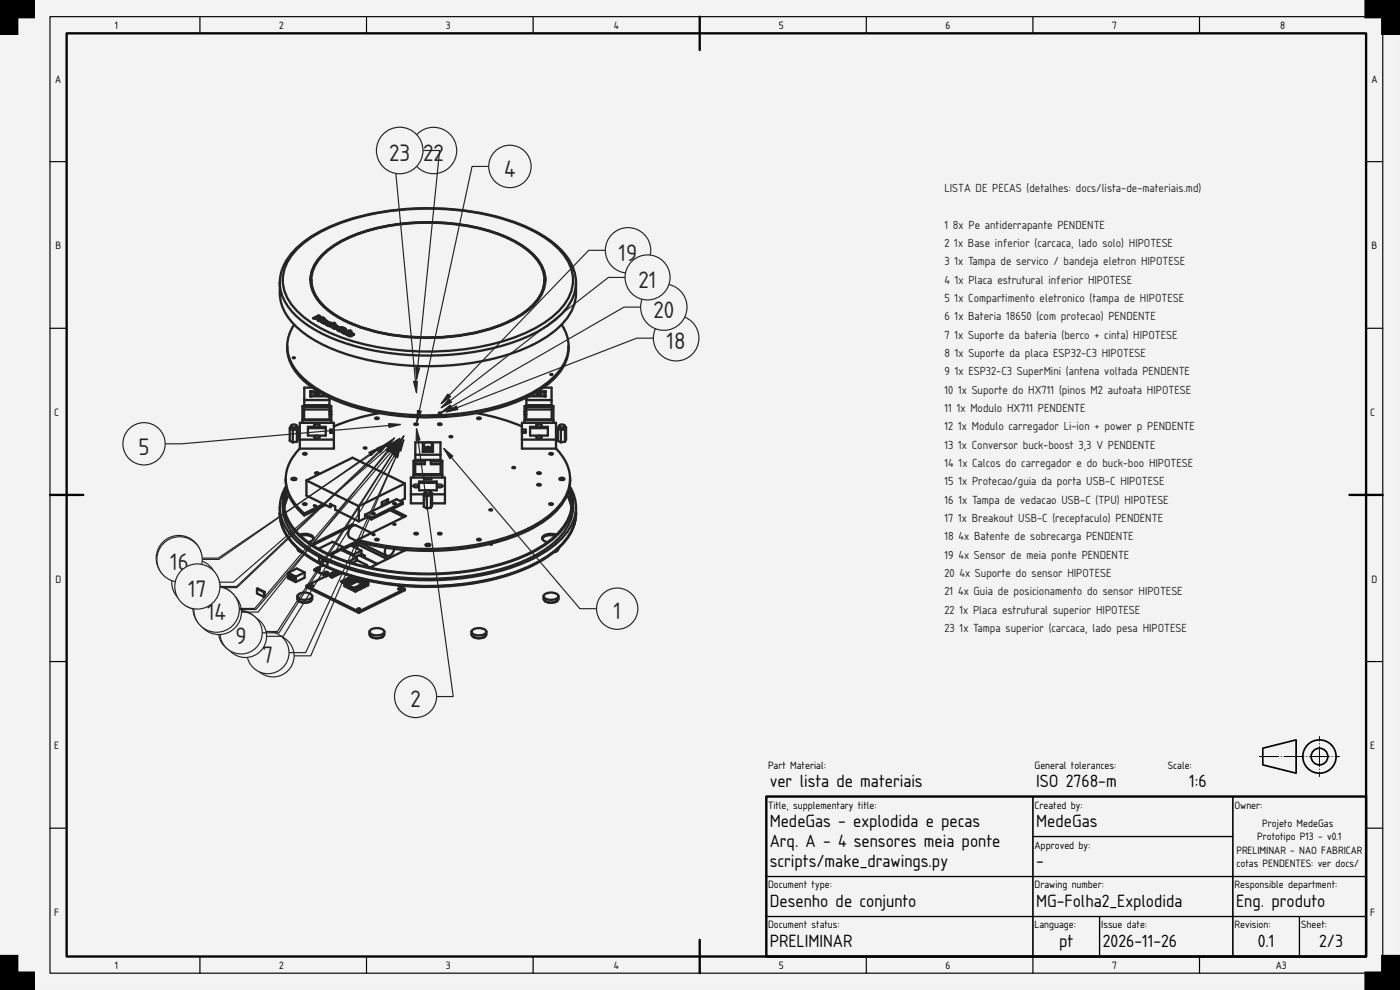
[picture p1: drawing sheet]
<svg xmlns="http://www.w3.org/2000/svg" width="420mm" height="297mm" viewBox="0 0 420 297" stroke-linecap="round" stroke-linejoin="round" font-family="sans-serif">
<defs><g id="words">
<g font-size="6.7" fill="#212529">
<text x="116.8" y="48.4">23</text>
<text x="127" y="48.4">22</text>
<text x="151.3" y="53.2">4</text>
<text x="185.7" y="78.3">19</text>
<text x="191.6" y="86.5">21</text>
<text x="196.1" y="95.4">20</text>
<text x="200" y="104.7">18</text>
<text x="41.6" y="136.4">5</text>
<text x="50.9" y="170.7">15</text>
<text x="53.4" y="171.1">6</text>
<text x="55.6" y="177.9">111271</text>
<text x="61.9" y="185.8">1130</text>
<text x="184.1" y="185.9">1</text>
<text x="64.4" y="186.1">4</text>
<text x="70.2" y="192.7">68</text>
<text x="70.7" y="193.1">9</text>
<text x="78.8" y="199">73</text>
<text x="123.1" y="212.2">2</text>
</g>
<g font-size="5">
<text x="231" y="236.2">ver lista de materiais</text>
<text x="311" y="236.2">ISO 2768-m</text>
<text x="356.8" y="236.2">1:6</text>
<text x="231" y="248.2">MedeGas - explodida e pecas</text>
<text x="311" y="248.2">MedeGas</text>
<text x="231" y="254.2">Arq. A - 4 sensores meia ponte</text>
<text x="231" y="260.2">scripts/make_drawings.py</text>
<text x="311" y="260.2">-</text>
<text x="231" y="272.2">Desenho de conjunto</text>
<text x="311" y="272.2">MG-Folha2_Explodida</text>
<text x="371" y="272.2">Eng. produto</text>
<text x="231" y="284.2">PRELIMINAR</text>
<text x="317.9" y="284.2">pt</text>
<text x="331" y="284.2">2026-11-26</text>
<text x="377.5" y="284.2">0.1</text>
<text x="395.9" y="284.2">2/3</text>
</g>
<g font-size="3.3" fill="#212529">
<text x="283.4" y="57.6">LISTA DE PECAS (detalhes: docs/lista-de-materiais.md)</text>
<text x="283.4" y="68.6">1</text>
<text x="286" y="68.6">8x Pe antiderrapante PENDENTE</text>
<text x="283.4" y="74.1">2</text>
<text x="286.4" y="74.1">1x Base inferior (carcaca, lado solo) HIPOTESE</text>
<text x="283.4" y="79.6">3</text>
<text x="286.5" y="79.6">1x Tampa de servico / bandeja eletron HIPOTESE</text>
<text x="283.4" y="85.1">4</text>
<text x="286.6" y="85.1">1x Placa estrutural inferior HIPOTESE</text>
<text x="283.4" y="90.6">5</text>
<text x="286.5" y="90.6">1x Compartimento eletronico (tampa de HIPOTESE</text>
<text x="283.4" y="96.1">6</text>
<text x="283.4" y="101.6">7</text>
<text x="286.4" y="101.6">1x Suporte da bateria (berco + cinta) HIPOTESE</text>
<text x="286.5" y="96.1">1x Bateria 18650 (com protecao) PENDENTE</text>
<text x="283.4" y="107.1">8</text>
<text x="286.6" y="107.1">1x Suporte da placa ESP32-C3 HIPOTESE</text>
<text x="283.4" y="112.6">9</text>
<text x="286.5" y="112.6">1x ESP32-C3 SuperMini (antena voltada PENDENTE</text>
<text x="283.4" y="118.1">10</text>
<text x="287.5" y="118.1">1x Suporte do HX711 (pinos M2 autoata HIPOTESE</text>
<text x="283.4" y="123.6">11</text>
<text x="287.1" y="123.6">1x Modulo HX711 PENDENTE</text>
<text x="283.4" y="129.1">12</text>
<text x="287.5" y="129.1">1x Modulo carregador Li-ion + power p PENDENTE</text>
<text x="283.4" y="134.6">13</text>
<text x="287.6" y="134.6">1x Conversor buck-boost 3,3 V PENDENTE</text>
<text x="283.4" y="140.1">14</text>
<text x="287.7" y="140.1">1x Calcos do carregador e do buck-boo HIPOTESE</text>
<text x="283.4" y="145.6">15</text>
<text x="287.6" y="145.6">1x Protecao/guia da porta USB-C HIPOTESE</text>
<text x="283.4" y="151.1">16</text>
<text x="287.6" y="151.1">1x Tampa de vedacao USB-C (TPU) HIPOTESE</text>
<text x="283.4" y="156.6">17</text>
<text x="287.6" y="156.6">1x Breakout USB-C (receptaculo) PENDENTE</text>
<text x="283.4" y="162.1">18</text>
<text x="283.4" y="167.6">19</text>
<text x="287.7" y="167.6">4x Sensor de meia ponte PENDENTE</text>
<text x="287.7" y="162.1">4x Batente de sobrecarga PENDENTE</text>
<text x="283.4" y="173.1">20</text>
<text x="287.9" y="173.1">4x Suporte do sensor HIPOTESE</text>
<text x="283.4" y="178.6">21</text>
<text x="287.5" y="178.6">4x Guia de posicionamento do sensor HIPOTESE</text>
<text x="283.4" y="184.1">22</text>
<text x="287.9" y="184.1">1x Placa estrutural superior HIPOTESE</text>
<text x="283.4" y="189.6">23</text>
<text x="288" y="189.6">1x Tampa superior (carcaca, lado pesa HIPOTESE</text>
</g>
<g font-size="3">
<text x="34.5" y="8.8">1</text>
<text x="83.8" y="8.8">2</text>
<text x="133.8" y="8.8">3</text>
<text x="184.2" y="8.8">4</text>
<text x="233.8" y="8.8">5</text>
<text x="283.8" y="8.8">6</text>
<text x="333.8" y="8.8">7</text>
<text x="384.2" y="8.8">8</text>
<text x="16.6" y="24.8">A</text>
<text x="411.6" y="24.8">A</text>
<text x="16.6" y="74.8">B</text>
<text x="411.6" y="74.8">B</text>
<text x="16.3" y="124.8">C</text>
<text x="411.3" y="124.8">C</text>
<text x="16.6" y="174.8">D</text>
<text x="411.6" y="174.8">D</text>
<text x="16.3" y="224.8">E</text>
<text x="411.3" y="224.8">E</text>
<text x="230.5" y="230.6">Part Material:</text>
<text x="310.5" y="230.6">General tolerances:</text>
<text x="350.5" y="230.6">Scale:</text>
<text x="230.5" y="242.6">Title, supplementary title:</text>
<text x="310.5" y="242.6">Created by:</text>
<text x="370.5" y="242.6">Owner:</text>
<text x="378.8" y="248.1">Projeto MedeGas</text>
<text x="310.5" y="254.6">Approved by:</text>
<text x="371.1" y="256.1">PRELIMINAR - NAO FABRICAR</text>
<text x="377.3" y="252.1">Prototipo P13 - v0.1</text>
<text x="371.1" y="260.1">cotas PENDENTES: ver docs/</text>
<text x="230.5" y="266.6">Document type:</text>
<text x="310.5" y="266.6">Drawing number:</text>
<text x="370.5" y="266.6">Responsible department:</text>
<text x="16.3" y="274.8">F</text>
<text x="411.3" y="274.8">F</text>
<text x="230.5" y="278.6">Document status:</text>
<text x="310.5" y="278.6">Language:</text>
<text x="330.5" y="278.6">Issue date:</text>
<text x="370.5" y="278.6">Revision:</text>
<text x="390.5" y="278.6">Sheet:</text>
<text x="34.5" y="290.8">1</text>
<text x="83.8" y="290.8">2</text>
<text x="133.8" y="290.8">3</text>
<text x="184.2" y="290.8">4</text>
<text x="233.8" y="290.8">5</text>
<text x="283.8" y="290.8">6</text>
<text x="333.8" y="290.8">7</text>
<text x="382.9" y="290.8">A3</text>
</g>
</g></defs>
<path d="M0 0h420v297h-420z" fill-rule="evenodd" fill="#f1f3f5"/>
<g fill="#000">
<path d="M0 0h10v5h-5v5h-5zM410 0h10v10h-5v-5h-5zM0 287h5v5h5v5h-10zM415 287h5v10h-10v-5h5z"/>
<path d="M0 0h420v297h-420zM0 0v297h420v-297z"/>
<path d="M-.1 -.1h10.6v5.6h-5.5v-.5h.5v5.5h-5.6zM0 0h.5v10h-.5v-.5h5v.5h-.5v-5.5h5.5v.5h-.5v-5h.5v.5h-10z"/>
<path d="M410 0h.5v5h-.5v-.5h5.5v5.5h-.5v-.5h5v.5h-.5v-10h.5v.5h-10zM409.5 -.1h10.5v10.6h-5.5v-5.5h.5v.5h-5.5z"/>
<path d="M0 287h.5v10h-.5v-.5h10v.5h-.5v-5h.5v.5h-5.5v-5.5h.5v.5h-5zM-.1 286.5h5.6v5.5h-.5v-.5h5.5v5.5h-10.6z"/>
<path d="M414.5 286.5h5.5v10.5h-10.5v-5.5h5.5v.5h-.5zM415 287h.5v5.5h-5.5v-.5h.5v5h-.5v-.5h10v.5h-.5v-10h.5v.5h-5z"/>
</g>
<path d="M20 10h390v277h-390zM210 5v10M15 148.5h10M405 148.5h10M230 239h180v48h-180zM210 282v10" fill="none" stroke="#000" stroke-width=".7"/>
<g fill="none" stroke="#000" stroke-width=".35">
<path d="M15 5h400v287h-400zM60 5v5M110 5v5M160 5v5M260 5v5M310 5v5M360 5v5M15 48.5h5M410 48.5h5M15 98.5h5M410 98.5h5M15 198.5h5"/>
<path d="M410 198.5h5M230 239h80v24h-80zM310 239h60v12h-60zM370 239h40v24h-40zM15 248.5h5M310 251h60v12h-60zM410 248.5h5M230 263h80v12h-80zM230 275h80v12h-80zM310 263h60v12h-60zM310 275h20v12h-20zM330 275h40v12h-40z"/>
<path d="M370 275h20v12h-20zM370 263h40v12h-40zM390 275h20v12h-20zM60 287v5M110 287v5M160 287v5M260 287v5M310 287v5M360 287v5"/>
</g>
<g fill="none" stroke="#000" stroke-width=".5">
<path d="M379 224.5l10-2.5v10l-10-2.5z"/>
<circle cx="396" cy="227" r="5"/>
<circle cx="396" cy="227" r="2.5"/>
</g>
<path d="M378 227h24" fill="none" stroke="#000" stroke-width=".3" stroke-dasharray="6 .7 .1 .7" stroke-dashoffset=".2"/>
<path d="M396 233v-12" fill="none" stroke="#000" stroke-width=".3" stroke-dasharray="6 .7 .1 .7" stroke-dashoffset="4.6"/>
<g fill="#f1f3f5">
<path d="M88.9 74.6a45.9 45.9 0 0 1 23-10.5 80.6 80.6 0 0 1 46.5 4.2 26.4 26.4 0 0 1 13.3 11.4l.9 2.5 .3 2.6a14.1 14.1 0 0 1-2.2 9.9l-2.1 2.7 .4 .8a12.3 12.3 0 0 1-2.7 15.4l-3.2 2.7h2.4v5.3h-7.5v-2.2h-.2a59.2 59.2 0 0 1-14.8 4.5l7.2 1.7 6.4 2.3v-1h.8v-2.5h.5v1.4h7.7v-2.9h-7.7v1.4h-.5v-2.5h8.7v5.1h.8v7.7a12.6 12.6 0 0 1 4.1 11.3 14.9 14.9 0 0 1-3.4 18.7l-.4 .6-.8 .5a56 56 0 0 1-27.3 9.8 89 89 0 0 1-19.7 .1l2.1 1.1v.4l-13.8 6.8-15.7-7.7v-.4l5.9-2.9-3.6-1.8 .8-.8 1.9-.7-3.6-2-2.7-1.9-.9-.3-.6-.8a14.9 14.9 0 0 1-3.3-18.7 12.6 12.6 0 0 1 4.1-11.3v-7.7h.8v-5.1h8.6v2.5h-.5v-1.4h-7.6v2.9h7.6v-1.4h.5v2.5h.8v1l6.5-2.3 7.2-1.7-2.8-.5a63.6 63.6 0 0 1-12.2-4v2.2h-7.6v-5.3h2.5a15.2 15.2 0 0 1-7.6-11.9 11.5 11.5 0 0 1 2.1-7 13.6 13.6 0 0 1-4.3-9.4v-3.9a14.5 14.5 0 0 1 4.9-9.5z" fill-rule="evenodd"/>
<path d="M88.9 74.6a45.9 45.9 0 0 1 23-10.5 80.6 80.6 0 0 1 46.5 4.2 26.4 26.4 0 0 1 13.3 11.4 12.2 12.2 0 0 1-2.7 14 39.6 39.6 0 0 1-18.7 10.2 83.4 83.4 0 0 1-50.7-2.4 27.5 27.5 0 0 1-14.2-11.3 13 13 0 0 1 3.5-15.6z" fill-rule="evenodd"/>
<path d="M89.9 74a14.1 14.1 0 0 0-5 10h87.1a14.8 14.8 0 0 0-6.5-11.2 55.3 55.3 0 0 0-27.9-9.7 77.6 77.6 0 0 0-38.9 5.3 34.1 34.1 0 0 0-8.8 5.6zM84.9 84a14.8 14.8 0 0 0 6.4 11.3 55.3 55.3 0 0 0 28 9.7 77.6 77.6 0 0 0 38.9-5.3 26.5 26.5 0 0 0 12.1-9.7 11.7 11.7 0 0 0 1.7-6z" fill-rule="evenodd"/>
<path d="M90 134.6h10.2v-6.7l6.5-2.3 7.2-1.7a83.8 83.8 0 0 0 29.1 0l7.2 1.7 6.4 2.3v6.7h10.3a12 12 0 0 1 0 18.2 42.1 42.1 0 0 1-20.8 10 82.9 82.9 0 0 1-38.8-.8l14.5-7.2-4.1-2 3.2-1.6v-.5l-.8-.4 1.4-.7v-4.5l-15.7-7.8-13.8 6.8v4.6l5.1 2.5-5.8 2.9a13.3 13.3 0 0 1-5.4-12.3 14.1 14.1 0 0 1 4.1-7.2z" fill-rule="evenodd"/>
<path d="M96.8 76.4a36.6 36.6 0 0 1 18.5-8.5 65 65 0 0 1 37.1 3.4 20.4 20.4 0 0 1 10.3 8.7 9.5 9.5 0 0 1-2.2 11.2 34.5 34.5 0 0 1-18 8.7 65.3 65.3 0 0 1-37.9-3.1 20.6 20.6 0 0 1-10.6-9.1 9.3 9.3 0 0 1 1.7-10.1z" fill-rule="evenodd"/>
<path d="M96.8 76.4a36.7 36.7 0 0 1 18.5-8.4 65.1 65.1 0 0 1 37.1 3.4 20.5 20.5 0 0 1 10.3 8.7 9 9 0 0 1 1 4 12.6 12.6 0 0 1-6.3 9.8 50.6 50.6 0 0 1-27.4 7.5 56.7 56.7 0 0 1-28.7-6.3 15.2 15.2 0 0 1-8-9.8 10.2 10.2 0 0 1 3.5-8.9z" fill-rule="evenodd"/>
<path d="M97 76.5a36.4 36.4 0 0 1 18.4-8.5 64.6 64.6 0 0 1 36.8 3.4 20.2 20.2 0 0 1 10.3 8.7 9.9 9.9 0 0 1-3.1 12 38 38 0 0 1-19 8.2 64.7 64.7 0 0 1-35.6-3.5 20.4 20.4 0 0 1-10.6-9.1 9.7 9.7 0 0 1 2.8-11.2z" fill-rule="evenodd"/>
<path d="M97 76.5a36.4 36.4 0 0 1 18.4-8.5 64.6 64.6 0 0 1 36.8 3.4 20.2 20.2 0 0 1 10.3 8.7 9.9 9.9 0 0 1-3.1 11.9 38 38 0 0 1-19 8.2 64.7 64.7 0 0 1-35.6-3.5 20.4 20.4 0 0 1-10.6-9.1 9.6 9.6 0 0 1 2.8-11.1z" fill-rule="evenodd"/>
<path d="M88.3 97.4a44.1 44.1 0 0 0 21.8 10.5 83.5 83.5 0 0 0 46.6-3 34.2 34.2 0 0 0 11.9-7.5 11.3 11.3 0 0 1-1.2 14.4 37.1 37.1 0 0 1-18.7 10.3 79.3 79.3 0 0 1-47.7-2.4 26.1 26.1 0 0 1-13.5-10.7 11 11 0 0 1 .8-11.6z" fill-rule="evenodd"/>
<path d="M111 170.3l10.6-5.2-.2-.1a83.2 83.2 0 0 0 25.5-1.8 .38 .38 0 0 0 .4 .2 .38 .38 0 0 0 .3-.3h-.1a43.4 43.4 0 0 0 18.9-9.3l2.3-2.5 1.5-2.8a6.8 6.8 0 0 1-.1 8l-1.7 2.4-1.4 1.5a4 4 0 0 0-4.2 .8 1.31 1.31 0 0 0 1.5 1.5 48.5 48.5 0 0 1-21.2 8.2 85.2 85.2 0 0 1-32.1-.6z" fill-rule="evenodd"/>
<path d="M84 84.8a14.9 14.9 0 0 0 6.7 11.6 54.3 54.3 0 0 0 25.3 9.4 81.5 81.5 0 0 0 42.1-4.7 27.6 27.6 0 0 0 13.2-10.6 11.9 11.9 0 0 0 1.6-5.7 14.1 14.1 0 0 1-2.2 9.9 31.3 31.3 0 0 1-15.7 10.8 83.1 83.1 0 0 1-54.3-.4 29.2 29.2 0 0 1-15.2-11.3l-1.1-2.9a18.2 18.2 0 0 1-.4-6.1z" fill-rule="evenodd"/>
<path d="M92 144.1l13.8-6.8 15.7 7.8-13.8 6.8z" fill-rule="evenodd"/>
<path d="M86.6 148.5a16.8 16.8 0 0 0 4.7 6.2l6.4-3.2 1.3 .7 .4-.2v-.6l1.2 .6v.9l7.1 3.5 2.5-1.2 1.2 .6 5.7-2.7 4.1 2-9.7 4.8-5.7-2.6-12.3 6.1-1-.7a1.24 1.24 0 0 0 1.3-.5 1.24 1.24 0 0 0 .1-1.3 4.3 4.3 0 0 0-4-.5 14.3 14.3 0 0 1-4.6-8l.6-2.2z" fill-rule="evenodd"/>
<path d="M84 152.2a14.9 14.9 0 0 0 6.7 11.6 54.3 54.3 0 0 0 25.3 9.4 81.5 81.5 0 0 0 42.1-4.7 27.6 27.6 0 0 0 13.2-10.6 11.9 11.9 0 0 0 1.6-5.7 14.2 14.2 0 0 1-6 12.7 50.1 50.1 0 0 1-24 9.7 83.1 83.1 0 0 1-42.4-3.6l-2.3-1v-1.6l-2.4-1.2v1.6a22.3 22.3 0 0 1-11.2-11.3l-.6-2.3z" fill-rule="evenodd"/>
<path d="M92 175.8l9-4.4 .4 .1-2.4 1.2v.3l.7 .3 2.7-1.4 3.1 1-3 1.5v.3l.6 .3 .3-.1v1l3.3 1.6 3.8-1.9v-1.1l-.2-.1-.5 .3-2.4-1.2 6.5 1.4 5.5 .7 2.1 1.1-13.8 6.8z" fill-rule="evenodd"/>
<path d="M84.9 150.9a14.6 14.6 0 0 0 6.6 11.3 53.2 53.2 0 0 0 24.7 9.2 79.9 79.9 0 0 0 41.3-4.6 27 27 0 0 0 13-10.4 11.7 11.7 0 0 0 1.5-5.5 14 14 0 0 1-5.8 12 50.8 50.8 0 0 1-24.8 9.8 80.7 80.7 0 0 1-41.2-4.2 26.9 26.9 0 0 1-14-11 12.1 12.1 0 0 1-1.3-6.6z" fill-rule="evenodd"/>
<path d="M124.1 138.2h3.4v1.1h-2.9v3h7.6v-3h-2.9v-1.1h3.5v5.1h.7v7.7h-3.8v.7l-.4 .6-1.2 .2-.9-.4v-1.1h-3.9v-7.7h.8z" fill-rule="evenodd"/>
<path d="M92 144.1l15.7 7.8v4.5l-7.1-3.5v-.9l-1.6-.8v1l-7-3.5z" fill-rule="evenodd"/>
<path d="M85.9 145.9a14.8 14.8 0 0 0 5.6 17.7 53.2 53.2 0 0 0 24.7 9.2 79.9 79.9 0 0 0 41.3-4.6 27 27 0 0 0 13-10.4 14.7 14.7 0 0 0 .5-11.9 11.9 11.9 0 0 1-2 15.2 39.6 39.6 0 0 1-18.7 10.2 83.4 83.4 0 0 1-50.7-2.4 27.5 27.5 0 0 1-14.2-11.3 11.5 11.5 0 0 1 .5-11.7z" fill-rule="evenodd"/>
<path d="M107.7 151.9l13.8-6.8v4.5l-1.4 .7-1.1-.5-9.4 4.6v.5l.6 .3-2.5 1.2z" fill-rule="evenodd"/>
<path d="M156.6 126.9h10.3v5h-10.3v-2h1.2v-1h-1.2z" fill-rule="evenodd"/>
<path d="M90 126.9h10.2v2h-1.1v1h1.1v2h-10.2z" fill-rule="evenodd"/>
<path d="M86.2 103.9a14.2 14.2 0 0 0 6.4 11 51.7 51.7 0 0 0 24.2 8.9 77.1 77.1 0 0 0 39.7-4.4 25.2 25.2 0 0 0 13.1-10.9 10.9 10.9 0 0 0 1-4.6 14.1 14.1 0 0 1-6.3 11.5l-4.8 3.1a61.1 61.1 0 0 1-26.7 6.6 69.3 69.3 0 0 1-34.9-6.3l-.1-.1a25.8 25.8 0 0 1-10.3-9.1l-1.1-3.1z" fill-rule="evenodd"/>
<path d="M123.3 143.3h4.1v.5h2v-.5h4.1v5h-3.8v-.3l-.4-.2a.96 .96 0 0 0-.9-.6 .96 .96 0 0 0-.9 .5l-.3 .6h-3.9z" fill-rule="evenodd"/>
<path d="M93.8 163.6l12.1-5.9a2.41 2.41 0 0 0-.9 3.7l11 5.4a2.18 2.18 0 0 0 2.4-2.1l2.1 .2 .7 .4-4.9 2.4-8.9-4.4v-.6l-.5-.2-3.1 1.5v.4l-.7 .4v-.6l-3.3-1.6-4.2 2.1z" fill-rule="evenodd"/>
<path d="M124.6 132.7h7.6v5.3h-7.6z" fill-rule="evenodd"/>
<path d="M107.3 162a80.6 80.6 0 0 0 47.4-1.8 28.9 28.9 0 0 0 14.7-10.7 11.6 11.6 0 0 0 1.7-5.8l-.2 2.6a14.1 14.1 0 0 1-5.4 8.4 49 49 0 0 1-21.6 9.2 80.6 80.6 0 0 1-36.6-1.4z" fill-rule="evenodd"/>
<path d="M124.6 132.7h7.6v3.7h-7.6z" fill-rule="evenodd"/>
<path d="M156.6 131.9h10.3v2.7h-10.3z" fill-rule="evenodd"/>
<path d="M90 131.9h10.2v2.7h-10.2z" fill-rule="evenodd"/>
<path d="M85.9 146.2l.1 .3a12.1 12.1 0 0 0 3.1 13.2l2.6 2.3 3.2 2.2a54.3 54.3 0 0 0 16.1 6.1 80.4 80.4 0 0 0 46.2-3.6l1.8-.8a24.4 24.4 0 0 0 11.5-10.2 11.5 11.5 0 0 0 .3-9.2l.1-.3a11.6 11.6 0 0 1-2.7 13.4 38.8 38.8 0 0 1-18.3 9.9 81.7 81.7 0 0 1-49.7-2.3 26.9 26.9 0 0 1-14-11 11 11 0 0 1-.3-10z" fill-rule="evenodd"/>
<path d="M107.4 163.4l8.8 4.3-3 1.5-4.1-2 .4-.4-.9-.5-.4 .4-.4-.2 .7-.3v-1l-1.4-.6z" fill-rule="evenodd"/>
<path d="M105.5 158l1.2-.4 4.8 2.3-4.2 2.1v.5l-2.3-1.1a2.24 2.24 0 0 1 .5-3.4z" fill-rule="evenodd"/>
<path d="M109.6 154.4l9.4-4.6 1.9 .9-9.5 4.7z" fill-rule="evenodd"/>
<path d="M91.3 116.3h2.5l1.7 1.1h-2.4v1.5l4.9-.1 .9 .5v.7h-7.6z" fill-rule="evenodd"/>
<path d="M158 119.3l.9-.5 4.9 .1v-1.5h-2.4l1.7-1.1h2.4v3.7h-7.5z" fill-rule="evenodd"/>
<path d="M86.4 171.9l2.7-1.3 2.3 1.1v1.6l-2.6 1.3-2.4-1.1z" fill-rule="evenodd"/>
<path d="M95.6 164.7l4.2-2.1 3.3 1.6-4.3 2.1z" fill-rule="evenodd"/>
<path d="M125.8 144.5h5.3v2.6h-5.3z" fill-rule="evenodd"/>
<path d="M92.4 128.1h5.4v2.6h-5.4z" fill-rule="evenodd"/>
<path d="M159.1 128.1h5.3v2.6h-5.3z" fill-rule="evenodd"/>
<path d="M99.2 166.5l3.1-1.5 4.8 2.3-2.6 1.2z" fill-rule="evenodd"/>
<path d="M84 154a14.9 14.9 0 0 0 6.7 11.6 54.3 54.3 0 0 0 25.3 9.5 81.5 81.5 0 0 0 42.1-4.8 27.6 27.6 0 0 0 13.2-10.6 11.9 11.9 0 0 0 1.6-5.7 17 17 0 0 1-8.8 13.2 63.3 63.3 0 0 1-31.2 8.8 73.7 73.7 0 0 1-34.4-5.6 30.5 30.5 0 0 1-12.2-9.2l-1-1.9-.8-2z" fill-rule="evenodd"/>
<path d="M87.4 127.6a1 1 0 0 1 1.7 .4l.3 .2v3.7l-.3 .6-1.2 .2-.9-.4v-3.8z" fill-rule="evenodd"/>
<path d="M167.8 127.6a1 1 0 0 1 1.7 .4l.4 .2v3.7l-.4 .6-1.2 .2-.9-.4v-3.8z" fill-rule="evenodd"/>
<path d="M125.8 144.9h5.3v2.2h-5.3z" fill-rule="evenodd"/>
<path d="M92.4 128.5h5.4v2.2h-5.4z" fill-rule="evenodd"/>
<path d="M159.1 128.5h5.3v2.2h-5.3z" fill-rule="evenodd"/>
<path d="M124.6 136.4h7.6v1.6h-7.6z" fill-rule="evenodd"/>
<path d="M158 120h7.5v1.6h-7.5z" fill-rule="evenodd"/>
<path d="M91.3 120h7.6v1.6h-7.6z" fill-rule="evenodd"/>
<path d="M89.5 178.3a3.4 3.4 0 0 1 4.1 .3l.1 1.1a2.7 2.7 0 0 1-4.5 0v-.8z" fill-rule="evenodd"/>
<path d="M111.2 189a3.4 3.4 0 0 1 4.1 .3v1.1a2.7 2.7 0 0 1-4.4 0v-.9z" fill-rule="evenodd"/>
<path d="M163.5 178.3a3.4 3.4 0 0 1 4 .3l.1 1.1a2.7 2.7 0 0 1-4.4 0v-.8z" fill-rule="evenodd"/>
<path d="M141.8 189a3.4 3.4 0 0 1 4.1 .3v1.1a2.7 2.7 0 0 1-4.4 0v-.9z" fill-rule="evenodd"/>
<path d="M123.3 148.3h3.9v2.7h-3.9z" fill-rule="evenodd"/>
<path d="M129.7 148.3h3.8v2.7h-3.8z" fill-rule="evenodd"/>
<path d="M106.7 167.1l1-.5 5.5 2.6-2.1 1.1-3.9-2.2-.1-.8z" fill-rule="evenodd"/>
<path d="M94.3 170.9l.6-.3a.53 .53 0 0 0 .4 .5 .53 .53 0 0 0 .6-.2v-.5l-.3-.1 1.4-.7 3.8 1.7-2.9 1.4z" fill-rule="evenodd"/>
<path d="M84 154a14.9 14.9 0 0 0 6.2 11.1 37.4 37.4 0 0 0 8 4.9 80.9 80.9 0 0 0 44.7 4.6 50.1 50.1 0 0 0 24-9.7 14.7 14.7 0 0 0 6-10.9 14.2 14.2 0 0 1-6 11 51.9 51.9 0 0 1-25.3 9.9 82.4 82.4 0 0 1-42-4.2 27.5 27.5 0 0 1-14.2-11.2 11.5 11.5 0 0 1-1.4-5.5z" fill-rule="evenodd"/>
<path d="M107.6 162.6l8.2 1.7a1.83 1.83 0 0 0 .2 2.5z" fill-rule="evenodd"/>
<path d="M157.4 121.8h8.7v4.3h-8.7v-1.7h.5v1.4h7.7v-3.7h-7.7v1.4h-.5z" fill-rule="evenodd"/>
<path d="M90.8 121.8h8.6v1.7h-.5v-1.4h-7.6v3.7h7.6v-1.4h.5v1.7h-8.6z" fill-rule="evenodd"/>
<path d="M124.1 138.2h3.4v.3h-2.9v3.8h7.6v-3.8h-2.9v-.3h3.5v4.3h-8.7z" fill-rule="evenodd"/>
<path d="M89.5 178.3a3.4 3.4 0 0 1 4.1 .3l.1 .3a2.78 2.78 0 0 1-3.9 .7 .72 .72 0 0 1-.3-1.3z" fill-rule="evenodd"/>
<path d="M163.5 178.3a3.4 3.4 0 0 1 4 .3l.1 .3a2.78 2.78 0 0 1-3.9 .7 .72 .72 0 0 1-.2-1.3z" fill-rule="evenodd"/>
<path d="M111.2 189a3.4 3.4 0 0 1 4.1 .3v.2a2.78 2.78 0 0 1-3.9 .8 .72 .72 0 0 1-.2-1.3z" fill-rule="evenodd"/>
<path d="M141.8 189a3.4 3.4 0 0 1 4.1 .3v.2a2.78 2.78 0 0 1-3.9 .8 .72 .72 0 0 1-.2-1.3z" fill-rule="evenodd"/>
<path d="M103 164.8l2.3-1.1 3.2 1.5-2.4 1.2z" fill-rule="evenodd"/>
<path d="M157.4 126.1h8.7v.8h-8.7z" fill-rule="evenodd"/>
<path d="M124.1 142.5h8.7v.8h-8.7z" fill-rule="evenodd"/>
<path d="M90.8 126.1h8.6v.8h-8.6z" fill-rule="evenodd"/>
<path d="M86.4 171.9l2.7-1.3 2.3 1.1-2.6 1.3z" fill-rule="evenodd"/>
<path d="M92 175.8l15.7 7.7v.4l-15.7-7.7z" fill-rule="evenodd"/>
<path d="M91.3 122.1h7.6v.8h-7.6z" fill-rule="evenodd"/>
<path d="M157.9 122.1h7.7v.8h-7.7z" fill-rule="evenodd"/>
<path d="M107.7 183.5l13.8-6.8v.4l-13.8 6.8z" fill-rule="evenodd"/>
<path d="M115.8 164.3l2.6 .4a2.29 2.29 0 0 1-2.4 2.1 1.83 1.83 0 0 1-.2-2.5z" fill-rule="evenodd"/>
<path d="M90.2 160.7a3.6 3.6 0 0 1 3.9 1l-.5 .6-1.1 .4z" fill-rule="evenodd"/>
<path d="M163.1 161.2a4.5 4.5 0 0 1 3.6-.5l-1.1 1a1.56 1.56 0 0 1-1.5 .9 1.56 1.56 0 0 1-1.4-.9z" fill-rule="evenodd"/>
<path d="M93.5 163.4l12.3-6.1v.4l-12 5.9z" fill-rule="evenodd"/>
<path d="M128.1 148.8l1.2-.2v3.7l-1.2 .2z" fill-rule="evenodd"/>
<path d="M168.3 129l1.2-.2v3.7l-1.2 .2z" fill-rule="evenodd"/>
<path d="M87.9 129l1.2-.2v3.7l-1.2 .2z" fill-rule="evenodd"/>
<path d="M111.4 155.4l9.5-4.7v.5l-9.5 4.6z" fill-rule="evenodd"/>
<path d="M88.8 173l2.6-1.3v1.6l-2.6 1.3z" fill-rule="evenodd"/>
<path d="M96.8 76.4a36.6 36.6 0 0 1 18.5-8.5 65 65 0 0 1 37.1 3.4 20.4 20.4 0 0 1 10.3 8.7l.9 2.7 .1 1.3a11.5 11.5 0 0 0-4.9-8.7 42.8 42.8 0 0 0-22.3-8.1 61.2 61.2 0 0 0-33.9 5.1 17.3 17.3 0 0 0-9 9.1l-.4 2.7a10.5 10.5 0 0 1 3.6-7.7z" fill-rule="evenodd"/>
<path d="M93.4 84a11.9 11.9 0 0 0 5.3 9.1 44.9 44.9 0 0 0 22.6 7.8 61.6 61.6 0 0 0 31.9-4.7 18.4 18.4 0 0 0 9.6-9.1l.6-3.1a11.6 11.6 0 0 1-5 9 45.4 45.4 0 0 1-24.2 8.1 61 61 0 0 1-31.1-5.1 17.5 17.5 0 0 1-9.3-9.5z" fill-rule="evenodd"/>
<path d="M86.4 171.9l2.4 1.1v1.6l-2.4-1.1z" fill-rule="evenodd"/>
<path d="M104.7 175.7l2.5-1.3 1.5 .8-2.3 1.1v.2z" fill-rule="evenodd"/>
<path d="M159.1 118.7l.8-.4a4.2 4.2 0 0 1 3.5-.7v1.1z" fill-rule="evenodd"/>
<path d="M93.5 117.6a4.2 4.2 0 0 1 3.4 .7l.9 .4h-4.3z" fill-rule="evenodd"/>
<path d="M110.9 189.5a2.89 2.89 0 0 0 3.8 .8l.6-.8v.9a2.87 2.87 0 0 1-4.2 .4z" fill-rule="evenodd"/>
<path d="M89.2 178.9a2.89 2.89 0 0 0 3.8 .8l.7-.8v.8a2.87 2.87 0 0 1-4.3 .4z" fill-rule="evenodd"/>
<path d="M141.5 189.5a2.89 2.89 0 0 0 3.8 .8l.6-.8v.9a2.87 2.87 0 0 1-4.2 .4z" fill-rule="evenodd"/>
<path d="M163.2 178.9a2.89 2.89 0 0 0 3.7 .8l.7-.8v.8a2.87 2.87 0 0 1-4.3 .4z" fill-rule="evenodd"/>
<path d="M91.3 154.1l5.8-2.9 .6 .3-6.4 3.2z" fill-rule="evenodd"/>
<path d="M77.1 176.7l.2-.1 2.1 1v1.4l-.2 .1-2.1-1z" fill-rule="evenodd"/>
<path d="M105.6 168.9l1.6-.8 2.8 1.4-.8 .4z" fill-rule="evenodd"/>
<path d="M167.4 128.5l.9 .5v3.7l-.9-.4z" fill-rule="evenodd"/>
<path d="M127.2 148.3l.9 .5v3.7l-.9-.4z" fill-rule="evenodd"/>
<path d="M87 128.5l.9 .5v3.7l-.9-.4z" fill-rule="evenodd"/>
<path d="M85.8 143.7a13.8 13.8 0 0 0 5.5 10.4v.6a13.4 13.4 0 0 1-5.5-10z" fill-rule="evenodd"/>
<path d="M86.5 172l2.2 1v1.5l-2.2-1.1z" fill-rule="evenodd"/>
<path d="M77.1 176.7l2.1 1v1.4l-2.1-1z" fill-rule="evenodd"/>
<path d="M103.6 175.4l3.8-1.9 2.4 1.2-.5 .2-2.1-1-3.1 1.5 2.3 1.1v.3z" fill-rule="evenodd"/>
<path d="M86.7 172.1l2 .9v1.3l-2-1z" fill-rule="evenodd"/>
<path d="M117.1 153.1l.6-.3 4.1 2-.6 .3z" fill-rule="evenodd"/>
<path d="M95.8 168.8l1.4-.7 1 .5v1.4z" fill-rule="evenodd"/>
<path d="M124.6 138.5h2.9v.8h-2.9z" fill-rule="evenodd"/>
<path d="M129.3 138.5h2.9v.8h-2.9z" fill-rule="evenodd"/>
<path d="M106.7 176.9l3.8-1.9v.6l-3.8 1.9z" fill-rule="evenodd"/>
<path d="M114.6 150.7l1.9-.9v1.1l-1.9 1z" fill-rule="evenodd"/>
<path d="M106.1 166.4l2.4-1.2v1l-1.8 .9-.6-.3z" fill-rule="evenodd"/>
<path d="M126.9 133.2h.4v2.2h2.3v-2.2h.3v2.4h-3z" fill-rule="evenodd"/>
</g>
<path d="M92.4 128.3h5.4M159.1 128.3h5.3M125.8 144.7h5.3" fill="none" stroke="#f1f3f5" stroke-width=".39"/>
<g fill="#f1f3f5">
<path d="M86.3 147.5l.3 1-.7 1.7-.6 2.2a8.9 8.9 0 0 1 1-4.9z" fill-rule="evenodd"/>
<path d="M170.6 147.5a8.9 8.9 0 0 1 .9 4.9l-.4-1.7-.9-2.2z" fill-rule="evenodd"/>
<path d="M94 95.5l1.6-.8 .5 .2-.5 .6 1.3-.2 .5 .3-1.6 .8-.4-.2 1.2-.6-1.3 .2-.2-.1 .5-.6-1.2 .6z" fill-rule="evenodd"/>
<path d="M103.4 175.3l3.3 1.6v.6l-3.3-1.6z" fill-rule="evenodd"/>
<path d="M102.5 174.4l3-1.5 .7 .3-3.1 1.5z" fill-rule="evenodd"/>
<path d="M104.5 168.5l2.6-1.2v.9l-1.5 .7z" fill-rule="evenodd"/>
<path d="M106.7 176.4l3.8-1.9v.5l-3.8 1.9z" fill-rule="evenodd"/>
<path d="M103.6 174.9l3.2-1.6 .6 .2-3.8 1.9z" fill-rule="evenodd"/>
<path d="M98.8 166.3l4.3-2.1v.6l-.4 .4-.4-.2-3.1 1.5z" fill-rule="evenodd"/>
<path d="M98 97.1l.8-.3 .6 .1 .2 .3 .6-.3 .4 .2-1.7 .8-.4-.3a.39 .39 0 0 1-.4 0 .39 .39 0 0 1-.1-.5z" fill-rule="evenodd"/>
<path d="M104.1 175.4l3.1-1.5v.5l-2.5 1.3z" fill-rule="evenodd"/>
<path d="M163 160.9a4.3 4.3 0 0 1 4-.5l-.3 .3a3.6 3.6 0 0 0-4 1z" fill-rule="evenodd"/>
<path d="M89.9 160.4a4 4 0 0 1 4.2 .8v.5a3.6 3.6 0 0 0-3.9-1z" fill-rule="evenodd"/>
<path d="M103.8 164l3.1-1.5 .5 .2-3.2 1.5z" fill-rule="evenodd"/>
<path d="M86.9 172.3l1.7 .8v.9l-1.7-.8z" fill-rule="evenodd"/>
<path d="M94.1 95.5l1.5-.7 .5 .2-.5 .6 1.3-.2 .4 .2-1.5 .8-.3-.2 1.1-.6-1.5 .1 .5-.6-1.2 .6z" fill-rule="evenodd"/>
<path d="M101.4 98.5a1.98 1.98 0 0 1 2.4 .3l-.4 .1-.4-.3a.78 .78 0 0 0-1.2 .4l.4 .2 .3-.4 .6 .4a1.34 1.34 0 0 1-1.9-.4z" fill-rule="evenodd"/>
<path d="M99 172.7l2.4-1.2 .7 .3-2.4 1.2z" fill-rule="evenodd"/>
<path d="M97.9 97.3a.98 .98 0 0 1 1.7 0l.6-.3 .3 .1-1.6 .8z" fill-rule="evenodd"/>
<path d="M103 164.8l3.1 1.6v.4l-3.1-1.5z" fill-rule="evenodd"/>
<path d="M114.6 150.7l1.6-.8v.9l-1.3 .6-.3-.1z" fill-rule="evenodd"/>
<path d="M170.8 146.7a10.8 10.8 0 0 1 .8 4.8l-.4-2.3-.6-1.7z" fill-rule="evenodd"/>
<path d="M86 146.7l.3 .8-.7 1.7-.4 2.3v-.4a11 11 0 0 1 .8-4.4z" fill-rule="evenodd"/>
</g>
<path d="M89.3 128.2v4.3M169.7 128.2v4.3" fill="none" stroke="#f1f3f5" stroke-width=".33"/>
<g fill="#f1f3f5">
<path d="M129.7 148a8.9 8.9 0 0 1-.4 4.3v-3.7z" fill-rule="evenodd"/>
<path d="M127.6 147.4a1.02 1.02 0 0 1 1.7 .3 1.2 1.2 0 0 1-1.8-.1z" fill-rule="evenodd"/>
<path d="M87.4 127.6a1.02 1.02 0 0 1 1.7 .3 1.2 1.2 0 0 1-1.8-.1z" fill-rule="evenodd"/>
<path d="M167.8 127.6a1.02 1.02 0 0 1 1.7 .3 1.2 1.2 0 0 1-1.7-.1z" fill-rule="evenodd"/>
<path d="M102.8 99.6l.6-.2 .9 .2-.8-.3a.66 .66 0 0 1 .8-.1 .66 .66 0 0 1 .3 .7l-.8 .4-.4-.2 .2-.1a.52 .52 0 0 1-.8-.4z" fill-rule="evenodd"/>
<path d="M96.6 96.3l.1-.1a1 1 0 0 1 1.5 .5l-.3 .2-1-.4 .2 .3 .6 .1a.83 .83 0 0 1-1.2-.5z" fill-rule="evenodd"/>
<path d="M99.7 97.8l.1-.1a1 1 0 0 1 1.6 .5l-.4 .2-1-.4 .2 .3 .6 .2a.83 .83 0 0 1-1.2-.6z" fill-rule="evenodd"/>
<path d="M101.4 98.5l.1-.1-.3 .5a1.75 1.75 0 0 1 2.5-.1l-.3 .1-.4-.3a.77 .77 0 0 0-1.2 .5l.4 .2 .3-.4 .6 .3a1.34 1.34 0 0 1-1.9-.4z" fill-rule="evenodd"/>
<path d="M124.1 145.6a.9 .9 0 0 1 1.5 .4 .9 .9 0 0 1-1.5-.4z" fill-rule="evenodd"/>
<path d="M131.2 145.6a.9 .9 0 0 1 1.6 .4 .9 .9 0 0 1-1.6-.4z" fill-rule="evenodd"/>
<path d="M127.4 143.3h2v.5h-2z" fill-rule="evenodd"/>
<path d="M107.2 173.9l2.1 1-.6 .3-1.5-.8z" fill-rule="evenodd"/>
<path d="M95.8 167.2l.9 .4v.8l.5-.3-1.4 .7z" fill-rule="evenodd"/>
<path d="M167.8 127.8a1.11 1.11 0 0 0 1.7 0 .9 .9 0 0 1-.9 1 .9 .9 0 0 1-.8-1z" fill-rule="evenodd"/>
<path d="M87.3 127.8a1.11 1.11 0 0 0 1.8 0 .9 .9 0 0 1-.9 1 .9 .9 0 0 1-.9-1z" fill-rule="evenodd"/>
<path d="M127.5 147.6a1.11 1.11 0 0 0 1.8 0 .9 .9 0 0 1-.9 1 .9 .9 0 0 1-.9-1z" fill-rule="evenodd"/>
<path d="M102.8 99.6l-.1 .1 .5-.2 1 .3-.5-.5 .1-.1 .9 .5-.9 .6-.3-.2 .1-.1a.52 .52 0 0 1-.8-.4z" fill-rule="evenodd"/>
<path d="M99.7 97.8l-.2 .3a1.26 1.26 0 0 1 1.9 0l-.3-.3a.34 .34 0 0 1 .3 .4 .34 .34 0 0 1-.4 .2l-1-.4 .1 .3 .6 .2a.74 .74 0 0 1-1.1-.6z" fill-rule="evenodd"/>
<path d="M96.6 96.3l-.2 .3a1.26 1.26 0 0 1 1.9 0l-.3-.4a.34 .34 0 0 1 .3 .4 .34 .34 0 0 1-.4 .3l-1-.4 .1 .3 .6 .2a.74 .74 0 0 1-1.1-.6z" fill-rule="evenodd"/>
<path d="M127.8 134.2l1-.1 .3 .3a.63 .63 0 0 1-.7 .5 .63 .63 0 0 1-.6-.7z" fill-rule="evenodd"/>
<path d="M94.5 117.8l.9-.1 .4 .3a.63 .63 0 0 1-.7 .5 .63 .63 0 0 1-.6-.7z" fill-rule="evenodd"/>
<path d="M105.4 163.7l1.9-.9 .1 .6-1.4 .6z" fill-rule="evenodd"/>
<path d="M109.6 154.4l1.8 1v.4l-1.8-.9z" fill-rule="evenodd"/>
<path d="M104.1 100.4l.3-.1 .8 .3-.4-.4a1 1 0 0 1 1.5 .2l-.3 .1-.7-.3 .3 .3a.54 .54 0 0 1-.4 .5 .54 .54 0 0 1-.6-.3z" fill-rule="evenodd"/>
<path d="M106.4 176.3l3.9-1.9 .2 .1-3.8 1.9z" fill-rule="evenodd"/>
<path d="M87.2 172.4l1.4 .7v.6l-1.4-.7z" fill-rule="evenodd"/>
<path d="M87.6 143.5l1-.1 .3 .3-.3 .3a.61 .61 0 0 1-.7 .1 .61 .61 0 0 1-.3-.6z" fill-rule="evenodd"/>
<path d="M168 143.5l.6-.2 .7 .2a.61 .61 0 0 1-.4 .6 .61 .61 0 0 1-.6-.1l-.3-.2z" fill-rule="evenodd"/>
<path d="M127.8 163.3l.6-.2 .6 .2a.68 .68 0 0 1-.6 .7 .68 .68 0 0 1-.7-.5z" fill-rule="evenodd"/>
<path d="M93.5 118.7h4.3l.2 .2h-4.5z" fill-rule="evenodd"/>
<path d="M158.9 118.8l4.5-.1v.2z" fill-rule="evenodd"/>
<path d="M106 164l1.4-.6-.3 1.2z" fill-rule="evenodd"/>
<path d="M103.1 174.7l3.3-1.5-3.3 1.8z" fill-rule="evenodd"/>
<path d="M103.4 174.8l3.1-1.6 .3 .1-3.2 1.6z" fill-rule="evenodd"/>
<path d="M99.7 173l2.4-1.2 .3 .1-2.7 1.4z" fill-rule="evenodd"/>
<path d="M127.8 163.3l1-.1 .3 .3-.3 .3h-.8l-.3-.2z" fill-rule="evenodd"/>
<path d="M168 143.5l1-.1 .4 .3-.4 .3h-.8l-.2-.2z" fill-rule="evenodd"/>
<path d="M87.6 143.5l1-.1 .3 .3-.3 .3h-.8l-.3-.2z" fill-rule="evenodd"/>
<path d="M104.2 100.5l.2-.1 .8 .3-.4-.5 .1-.2-.1 .2 .6-.2 .8 .4-.2 .1-.7-.3 .4 .4-.5 .3z" fill-rule="evenodd"/>
<path d="M94.3 170.9l3.6 1.8v.2l-3.6-1.8z" fill-rule="evenodd"/>
<path d="M127.8 134.2l.6-.1 .6 .1a.58 .58 0 0 1-.6 .5 .58 .58 0 0 1-.6-.5z" fill-rule="evenodd"/>
<path d="M99.1 128.9h1.1v.6h-1.1z" fill-rule="evenodd"/>
<path d="M156.6 128.9h1.2v.6h-1.2z" fill-rule="evenodd"/>
<path d="M87.3 127.9a.97 .97 0 0 0 .6 .9 .97 .97 0 0 0 1.1-.2l.1-.6 .3 .2-.3 .6-1.2 .2-.9-.5z" fill-rule="evenodd"/>
<path d="M127.5 147.7a.97 .97 0 0 0 .6 .9 .97 .97 0 0 0 1.1-.2l.1-.6 .4 .2-.4 .6-1.2 .2-.9-.5z" fill-rule="evenodd"/>
<path d="M167.7 127.9h.1a.97 .97 0 0 0 .6 .9 .97 .97 0 0 0 1-.2l.1-.6 .4 .2-.4 .6-1.2 .2-.9-.5z" fill-rule="evenodd"/>
<path d="M97.9 172.7l2.9-1.4 .2 .1-3.1 1.5z" fill-rule="evenodd"/>
<path d="M126.9 133.2h.4v1.5h-.4z" fill-rule="evenodd"/>
<path d="M129.6 133.2h.3v1.5h-.3z" fill-rule="evenodd"/>
<path d="M107.4 163.4l8.9 4.3z" fill-rule="evenodd"/>
<path d="M114.6 151.5l1.6-.7 .3 .1-1.9 1z" fill-rule="evenodd"/>
<path d="M93.1 117.4h.4v1.5h-.4z" fill-rule="evenodd"/>
<path d="M163.4 117.4h.3v1.5h-.3z" fill-rule="evenodd"/>
<path d="M108.2 166.7l.6-.3 .7 .4-.4 .4z" fill-rule="evenodd"/>
<path d="M96.7 167.6l1.5 .8v.2l-1-.5-.5 .3z" fill-rule="evenodd"/>
<path d="M99.1 129.5h1.1v.4h-1.1z" fill-rule="evenodd"/>
<path d="M156.6 129.5h1.2v.4h-1.2z" fill-rule="evenodd"/>
<circle cx="97.9" cy="172" r=".5"/>
</g>
<path d="M127.3 135.5h2.3" fill="none" stroke="#f1f3f5" stroke-width=".3"/>
<g fill="#f1f3f5">
<path d="M103.8 164l.4 .2-.4 .2z"/>
<path d="M114.6 151.3l.3 .1-.3 .1z"/>
<path d="M102.7 165.2l.3-.2v.3z"/>
<path d="M107.1 168.1h.1z"/>
<path d="M127.8 132.7h.1z"/>
<path d="M128.9 132.7h.2z"/>
<path d="M128.3 132.7h.2z"/>
<path d="M157.4 123.5h.5v.8h-.5z" fill-rule="evenodd"/>
<path d="M98.9 123.5h.5v.8h-.5z" fill-rule="evenodd"/>
<path d="M112.7 161.8h.8a.43 .43 0 0 1-.4 .4 .43 .43 0 0 1-.4-.4z" fill-rule="evenodd"/>
<path d="M164.9 136h.9a.43 .43 0 0 1-.4 .4 .43 .43 0 0 1-.5-.4z" fill-rule="evenodd"/>
<path d="M161.3 145.3h.9a.43 .43 0 0 1-.4 .4 .43 .43 0 0 1-.5-.4z" fill-rule="evenodd"/>
<path d="M91 136h.9a.43 .43 0 0 1-.4 .4 .43 .43 0 0 1-.5-.4z" fill-rule="evenodd"/>
<path d="M131.5 160h.9a.43 .43 0 0 1-.4 .4 .43 .43 0 0 1-.5-.4z" fill-rule="evenodd"/>
<path d="M94.7 141.8h.8a.43 .43 0 0 1-.4 .4 .43 .43 0 0 1-.4-.4z" fill-rule="evenodd"/>
<path d="M143.3 161.8h.9a.43 .43 0 0 1-.5 .4 .43 .43 0 0 1-.4-.4z" fill-rule="evenodd"/>
<path d="M124.4 160h.9a.43 .43 0 0 1-.4 .4 .43 .43 0 0 1-.5-.4z" fill-rule="evenodd"/>
<path d="M143.3 125.4h.9a.43 .43 0 0 1-.5 .4 .43 .43 0 0 1-.4-.4z" fill-rule="evenodd"/>
<path d="M124.4 127.2h.9a.43 .43 0 0 1-.4 .4 .43 .43 0 0 1-.5-.4z" fill-rule="evenodd"/>
<path d="M131.5 127.2h.9a.43 .43 0 0 1-.4 .4 .43 .43 0 0 1-.5-.4z" fill-rule="evenodd"/>
<path d="M112.7 125.4h.8a.43 .43 0 0 1-.4 .4 .43 .43 0 0 1-.4-.4z" fill-rule="evenodd"/>
<path d="M164.9 151.1h.9a.43 .43 0 0 1-.4 .4 .43 .43 0 0 1-.5-.4z" fill-rule="evenodd"/>
<path d="M91 151.1h.9a.43 .43 0 0 1-.4 .4 .43 .43 0 0 1-.5-.4z" fill-rule="evenodd"/>
<path d="M161.3 141.8h.9a.43 .43 0 0 1-.4 .4 .43 .43 0 0 1-.5-.4z" fill-rule="evenodd"/>
<path d="M94.9 170.5l.5 .3 .5-.3v.4a.54 .54 0 0 1-.6 .2 .54 .54 0 0 1-.4-.6z" fill-rule="evenodd"/>
<path d="M97.4 171.8l.5 .2 .5-.2v.5h-.9z" fill-rule="evenodd"/>
<path d="M86.5 173.4l.2-.1 2 1v.2z" fill-rule="evenodd"/>
<path d="M166.3 165.6l1.3-1.1a1.34 1.34 0 0 1-1.3 1.1z" fill-rule="evenodd"/>
<path d="M89.2 164.5l1.4 1.1a1.34 1.34 0 0 1-1.4-1.1z" fill-rule="evenodd"/>
<path d="M77.1 176.7l.2-.1 2.1 1-.2 .1z" fill-rule="evenodd"/>
<path d="M95 170.4a.53 .53 0 0 1 .9 .2l-.7 .2z" fill-rule="evenodd"/>
<path d="M97.5 171.7h.9a.42 .42 0 0 1-.5 .3 .42 .42 0 0 1-.4-.3z" fill-rule="evenodd"/>
<path d="M98.5 97.2a.43 .43 0 0 1 .5-.2 .43 .43 0 0 1 .3 .3l-.1 .1a.43 .43 0 0 1-.4 .3 .43 .43 0 0 1-.4-.4z" fill-rule="evenodd"/>
<path d="M93.5 117.4h2l.2 .2h-2.2z" fill-rule="evenodd"/>
<path d="M161.1 117.6l.3-.2h2v.2z" fill-rule="evenodd"/>
<path d="M107.7 166.6l5.5 2.6z" fill-rule="evenodd"/>
<path d="M116.2 149.9l.3-.1v1.1l-.3-.1z" fill-rule="evenodd"/>
<path d="M126.9 134.7h.4v.9h-.4z" fill-rule="evenodd"/>
<path d="M129.6 134.7h.3v.9h-.3z" fill-rule="evenodd"/>
<path d="M98.5 97.2l.5-.1 .3 .1-.5 .3-.3-.1z" fill-rule="evenodd"/>
<path d="M127.8 134.4l.6 .3 .7-.3a.69 .69 0 0 1-.7 .5 .69 .69 0 0 1-.6-.5z" fill-rule="evenodd"/>
<path d="M161.1 118l.7 .3 .6-.3a.69 .69 0 0 1-.6 .5 .69 .69 0 0 1-.7-.5z" fill-rule="evenodd"/>
<path d="M99 151.2l.4 .2v.6l-.4 .2z" fill-rule="evenodd"/>
<path d="M86.5 172l.2 .1v1.2l-.2 .1z" fill-rule="evenodd"/>
<path d="M79.2 177.7l.2-.1v1.4l-.2 .1z" fill-rule="evenodd"/>
<path d="M86.9 173.2l1.7 .8z" fill-rule="evenodd"/>
<path d="M110 169.7l1.1 .6-1.1-.2z" fill-rule="evenodd"/>
<path d="M87.1 173l1.5 .9z" fill-rule="evenodd"/>
<path d="M109.2 169.9l.8-.4v.6z" fill-rule="evenodd"/>
<path d="M146.9 152.9l.8 .1-.6 .2z" fill-rule="evenodd"/>
<path d="M109.2 134.3l.7 .1-.5 .2z" fill-rule="evenodd"/>
<path d="M118 150.9l.7 .1-.5 .2z" fill-rule="evenodd"/>
<path d="M135 130.9l.7 .1-.5 .2z" fill-rule="evenodd"/>
<path d="M153.9 140.2l.7 .1-.6 .2z" fill-rule="evenodd"/>
<path d="M111.8 154l.7 .1-.6 .2z" fill-rule="evenodd"/>
<path d="M99 172.7l.7 .3v.3l-.7-.3z" fill-rule="evenodd"/>
<path d="M102.5 174.4l.6 .3v.3l-.6-.3z" fill-rule="evenodd"/>
<path d="M163.5 180.3a3.8 3.8 0 0 0 3.7 0 3.4 3.4 0 0 1-3.7 0z" fill-rule="evenodd"/>
<path d="M89.6 180.3a3.8 3.8 0 0 0 3.7 0 3.4 3.4 0 0 1-3.7 0z" fill-rule="evenodd"/>
<path d="M141.9 191a3.8 3.8 0 0 0 3.7 0 3.4 3.4 0 0 1-3.7 0z" fill-rule="evenodd"/>
<path d="M111.3 191a3.8 3.8 0 0 0 3.6 0 3.4 3.4 0 0 1-3.6 0z" fill-rule="evenodd"/>
<path d="M146.9 163.2l.7-.1a.37 .37 0 0 1-.3 .3 .37 .37 0 0 1-.4-.2z" fill-rule="evenodd"/>
<path d="M120.5 164.9l1.1 .2-.4 .2z" fill-rule="evenodd"/>
<path d="M103.3 99.7l.6 .2-.4 .1z" fill-rule="evenodd"/>
<path d="M100.3 97.9l.4-.1 .3 .3z" fill-rule="evenodd"/>
<path d="M97.2 96.3h.4l.3 .3z" fill-rule="evenodd"/>
<path d="M86.9 172.3h.2l-.2 .9z" fill-rule="evenodd"/>
<path d="M94 95.5l1.6-.8z" fill-rule="evenodd"/>
<path d="M118.2 157.2l.4 .1-.3 .1z" fill-rule="evenodd"/>
<path d="M111.9 160.3l.5 .1-.4 .1z" fill-rule="evenodd"/>
<path d="M88 107.3h.4l-.4 .2z" fill-rule="evenodd"/>
<path d="M131.8 123.8l.5 .1-.4 .1z" fill-rule="evenodd"/>
<path d="M165.3 112.3l.5 .1-.4 .1z" fill-rule="evenodd"/>
<path d="M94.3 151.6l.5 .1-.4 .2z" fill-rule="evenodd"/>
<path d="M105.8 157.3l.5 .3-.5 .1z" fill-rule="evenodd"/>
<path d="M103.3 99.7l.6 .1z" fill-rule="evenodd"/>
<path d="M103.4 174.8l.2 .1v.5l-.2-.1z" fill-rule="evenodd"/>
<path d="M106.4 176.3l.3 .1v.5l-.3-.1z" fill-rule="evenodd"/>
<path d="M104.4 99.3l1 .1z" fill-rule="evenodd"/>
<path d="M100.3 97.9l.7 .1z" fill-rule="evenodd"/>
<path d="M97.2 96.3l.7 .2z" fill-rule="evenodd"/>
<path d="M95.6 95.5l1.3-.2z" fill-rule="evenodd"/>
<path d="M119.6 176.7h.7z" fill-rule="evenodd"/>
<path d="M93.2 175.8h.7z" fill-rule="evenodd"/>
<path d="M107.3 182.8h.7z" fill-rule="evenodd"/>
<path d="M95.4 96.2l1.2-.6z" fill-rule="evenodd"/>
<path d="M108.2 166.7l.4-.4 .2 .1z" fill-rule="evenodd"/>
<path d="M119.6 176.6l.5-.1 .2 .2z" fill-rule="evenodd"/>
<path d="M107.4 182.6h.5l.2 .2z" fill-rule="evenodd"/>
<path d="M93.2 175.7l.5-.1 .2 .2z" fill-rule="evenodd"/>
<path d="M102.4 98.2l.9 .3z" fill-rule="evenodd"/>
<path d="M101.5 98.4l.9-.2z" fill-rule="evenodd"/>
<path d="M128 163.8h.8z" fill-rule="evenodd"/>
<path d="M168.3 144h.7z" fill-rule="evenodd"/>
<path d="M87.8 144h.8z" fill-rule="evenodd"/>
<path d="M97.8 171.7l.3 .1z" fill-rule="evenodd"/>
<path d="M95.3 170.5h.3z" fill-rule="evenodd"/>
<path d="M87.1 172.3v.6z" fill-rule="evenodd"/>
<path d="M107.4 182.8h.6z" fill-rule="evenodd"/>
<path d="M119.6 176.8h.7z" fill-rule="evenodd"/>
<path d="M93.2 175.9h.7z" fill-rule="evenodd"/>
<path d="M97.3 96.1l.7 .2z" fill-rule="evenodd"/>
<path d="M100.5 97.6l.6 .2z" fill-rule="evenodd"/>
<path d="M107.3 162.8l.1-.1v.7z" fill-rule="evenodd"/>
<path d="M99.6 97.2l.6-.3z" fill-rule="evenodd"/>
<path d="M99.8 97.7l.7-.1z" fill-rule="evenodd"/>
<path d="M96.7 96.2l.6-.1z" fill-rule="evenodd"/>
<path d="M104.4 99.3l.7-.1z" fill-rule="evenodd"/>
<path d="M102.5 98.8l.7 .3z" fill-rule="evenodd"/>
<path d="M98.2 97l.6-.2z" fill-rule="evenodd"/>
<path d="M103.4 99.4l.5 .3z" fill-rule="evenodd"/>
<path d="M98.8 96.8l.6 .2z" fill-rule="evenodd"/>
<path d="M95.6 94.7l.5 .2z" fill-rule="evenodd"/>
<path d="M100.3 97.9l.6 .3z" fill-rule="evenodd"/>
<path d="M97.2 96.3l.5 .4z" fill-rule="evenodd"/>
<path d="M105.4 99.9l.5 .3z" fill-rule="evenodd"/>
<path d="M96.9 95.3l.5 .3z" fill-rule="evenodd"/>
<path d="M95.6 95.1l-.5 .6z" fill-rule="evenodd"/>
<path d="M89.6 165.2l1.1 .5z" fill-rule="evenodd"/>
<path d="M166.2 165.7l1-.5z" fill-rule="evenodd"/>
<path d="M104.6 99.3l.7 .1z" fill-rule="evenodd"/>
<path d="M107.1 167.8l.1 .3z" fill-rule="evenodd"/>
<path d="M102.9 99.5l.5-.1z" fill-rule="evenodd"/>
<path d="M104.9 100l.5-.1z" fill-rule="evenodd"/>
<path d="M100.2 96.9l.4 .2z" fill-rule="evenodd"/>
<path d="M98.8 97.5l.3-.1z" fill-rule="evenodd"/>
<path d="M102.2 99.2l.3-.1z" fill-rule="evenodd"/>
<path d="M100.4 98.4l.4 .1z" fill-rule="evenodd"/>
<path d="M97.3 96.9h.4z" fill-rule="evenodd"/>
<path d="M98 97.1l.2-.1-.3 .3z" fill-rule="evenodd"/>
<path d="M103.8 99.2l.3 .1z" fill-rule="evenodd"/>
<path d="M97.1 96.8l.2 .1z" fill-rule="evenodd"/>
<path d="M100.2 98.3l.2 .2z" fill-rule="evenodd"/>
<path d="M87.1 172.9l.1 .1z" fill-rule="evenodd"/>
<path d="M103.3 98.4l.3 .3z" fill-rule="evenodd"/>
<path d="M98.5 97.5l.3 .1z" fill-rule="evenodd"/>
<path d="M103.6 99.9h.3z" fill-rule="evenodd"/>
<path d="M104.1 99.3l.3 .2z" fill-rule="evenodd"/>
<path d="M104.1 100.4l.3-.1z" fill-rule="evenodd"/>
<path d="M103.3 99.9l.3 .1z" fill-rule="evenodd"/>
<path d="M102.3 98.9l.2-.1z" fill-rule="evenodd"/>
<path d="M103.5 99.3l.3-.1z" fill-rule="evenodd"/>
<path d="M101.7 98.9l.2 .3z" fill-rule="evenodd"/>
<path d="M105.1 99.2l.3 .2z" fill-rule="evenodd"/>
<path d="M103.9 99.6l.3 .2z" fill-rule="evenodd"/>
<path d="M104.6 100.4l.2 .3z" fill-rule="evenodd"/>
<path d="M105.9 100.1l.2 .2z" fill-rule="evenodd"/>
<path d="M99.1 97.4l.2-.2z" fill-rule="evenodd"/>
<path d="M104.8 100.6l.2 .1z" fill-rule="evenodd"/>
<path d="M99.4 96.9l.1 .2z" fill-rule="evenodd"/>
<path d="M106.1 100.2l.2 .2z" fill-rule="evenodd"/>
<path d="M100 98.1l.2 .3z" fill-rule="evenodd"/>
<path d="M96.9 96.6l.2 .2z" fill-rule="evenodd"/>
<path d="M103.6 98.6l.2 .2z" fill-rule="evenodd"/>
<path d="M104.4 100.3l.2 .2z" fill-rule="evenodd"/>
<path d="M105 100.6l.2 .1z" fill-rule="evenodd"/>
<path d="M103.4 100.1l.2-.1z" fill-rule="evenodd"/>
<path d="M98.5 97.7l.2-.1z" fill-rule="evenodd"/>
<path d="M101.9 99.1l.2 .2z" fill-rule="evenodd"/>
<path d="M102.1 99.2l.1 .1z" fill-rule="evenodd"/>
<path d="M101 98l-.1 .2z" fill-rule="evenodd"/>
<path d="M97.9 96.5l-.2 .2z" fill-rule="evenodd"/>
<path d="M105.3 100.2l.1 .2z" fill-rule="evenodd"/>
<path d="M98.9 119.3l.2 .1z" fill-rule="evenodd"/>
<path d="M157.8 119.4l.2-.1z" fill-rule="evenodd"/>
<path d="M98.4 97.3l.1 .2z" fill-rule="evenodd"/>
<path d="M93.1 117.4v.2z" fill-rule="evenodd"/>
<path d="M93.1 118.7v.2z" fill-rule="evenodd"/>
<path d="M163.7 118.7l.1 .2z" fill-rule="evenodd"/>
<path d="M163.7 117.4l.1 .2z" fill-rule="evenodd"/>
<path d="M103.3 99.8v.1z" fill-rule="evenodd"/>
<path d="M104.3 99.6l-.1 .2z" fill-rule="evenodd"/>
<path d="M86.3 147.5l-.8 2.3-.3 1.7 .3-1.7z" fill-rule="evenodd"/>
<path d="M170.6 147.5l.7 2.3 .3 1.7-.3-1.7z" fill-rule="evenodd"/>
<path d="M97.2 168.1l1 .5z" fill-rule="evenodd"/>
<path d="M94.3 127.5l-.1 .1a1.07 1.07 0 0 1 1.7 0l-.5-.4z" fill-rule="evenodd"/>
<path d="M160.9 131.1a1.07 1.07 0 0 0 1.7 0 1.07 1.07 0 0 1-1.7 0z" fill-rule="evenodd"/>
<path d="M160.9 127.6a1.07 1.07 0 0 0 1.7 0 1.07 1.07 0 0 1-1.7 0z" fill-rule="evenodd"/>
<path d="M94.3 131l-.1 .1a1.07 1.07 0 0 1 1.7 0l-.5-.3z" fill-rule="evenodd"/>
<circle cx="120" cy="176.7" r=".3"/>
<circle cx="107.7" cy="182.7" r=".3"/>
<circle cx="93.6" cy="175.8" r=".3"/>
</g>
<g fill="none" stroke="#212529" stroke-width=".7">
<path d="M89.9 74a45.2 45.2 0 0 1 20.9-9.6 81.7 81.7 0 0 1 45.2 3 29.2 29.2 0 0 1 14.3 10.7 11.8 11.8 0 0 1-2 14.6 40.1 40.1 0 0 1-19.6 10.3 82.1 82.1 0 0 1-47.8-2.4 29.2 29.2 0 0 1-14.3-10.6 11.8 11.8 0 0 1 2-14.7zM84 84.8a15.4 15.4 0 0 0 6.7 14.8 54.3 54.3 0 0 0 25.3 9.4 81.5 81.5 0 0 0 42.1-4.7 27.6 27.6 0 0 0 13.2-10.6 14.5 14.5 0 0 0 1.6-8.9M84 84.8a15.2 15.2 0 0 1 6.5-11.7 53.1 53.1 0 0 1 25.7-9.8 78.4 78.4 0 0 1 43.1 5.4 25.3 25.3 0 0 1 12.4 11l.9 2.5 .3 2.6M84 84.8a14.9 14.9 0 0 0 6.7 11.6 54.3 54.3 0 0 0 25.3 9.4 81.5 81.5 0 0 0 42.1-4.7 27.6 27.6 0 0 0 13.2-10.6 11.9 11.9 0 0 0 1.6-5.7M88.3 97.4a11.6 11.6 0 0 0-2.1 6.5M93.2 84a12.6 12.6 0 0 1 6.2-9.8 50.1 50.1 0 0 1 26.3-7.5 58.4 58.4 0 0 1 28.5 5.5 17.2 17.2 0 0 1 9 9.1l.5 2.7M93.2 84a12 12 0 0 0 5.3 9.2 45.3 45.3 0 0 0 22.8 7.8 62 62 0 0 0 32-4.7 18.5 18.5 0 0 0 9.8-9.1l.6-3.1M93.4 84a11.5 11.5 0 0 0 5.3 9.2 44.9 44.9 0 0 0 22.6 7.8 61.6 61.6 0 0 0 31.9-4.7 18.4 18.4 0 0 0 9.6-9.1l.6-3.2M93.4 84a11.9 11.9 0 0 0 5.3 9.1 44.9 44.9 0 0 0 22.6 7.8 61.6 61.6 0 0 0 31.9-4.7 18.4 18.4 0 0 0 9.6-9.1l.6-3.1M93.4 84a12.5 12.5 0 0 1 6.2-9.7 49.7 49.7 0 0 1 26.1-7.4 58 58 0 0 1 28.3 5.4 17.1 17.1 0 0 1 9 9.1l.4 2.6M95.6 95.1l-.5 .6 .2 .1 1.3-.2M95.6 95.1l-.5 .6"/>
<path d="M95.6 94.7l.5 .2-.5 .6M95.6 94.7l-1.6 .8 .4 .2 1.2-.6M95.6 94.8l.5 .2M95.6 94.7v.1M95.6 94.8l-1.5 .7M96.4 96.5l.7 .5 .6-.1h-.4M96.6 95.6l-1.1 .6M96.7 96.2l-.3 .3M96.7 96.3l-.3 .3M96.7 96.2v.1M96.9 95.3l.5 .3-1.6 .8-.4-.2 1.2-.6M96.9 95.3l-1.3 .2"/>
<path d="M96.9 95.4l.4 .2M96.9 95.3v.1M96.9 95.4l-1.3 .1M96.9 96.6l.2 .2M96.9 96.7h.1M97.1 96.8l.2 .1M97.1 96.8h.1M97.2 96.3l.7 .2M97.2 96.3l.5 .4M97.2 96.3l.5 .3M97.3 96.9l.3 .1M97.3 96.9h.1"/>
<path d="M97.3 96.1l.7 .1M97.3 96.1l-.6 .1M97.3 96.1l.7 .2M97.3 96.1l-.6 .2M97.3 96.1h.1M97.7 96.6v.1M97.9 96.6l-.2 .1M97.9 96.5l-.2 .1M97.9 96.5h.1M97.9 96.5v.1M97.9 97.3l.8 .3M97.9 97.3h.1"/>
<path d="M98 96.2l.3 .3M98 96.3l.3 .3M98 96.2v.1M98.2 97l-.3 .3M98.2 97h.1M98.3 96.5l-.4 .4-.9-.4 .1 .3M98.3 96.5h.1M98.4 97.4l.1 .1M98.4 97.3l.1 .2M98.4 97.3v.1M98.4 97.4h.1M98.5 97.5l.3 .1"/>
<path d="M98.5 97.5h.3M98.5 97.5h.1M98.7 97.6l-.1 .2M98.8 97.5v.1M98.8 96.8l.6 .1M98.8 96.8l-.6 .2M98.8 96.9l.6 .1M98.8 96.9l-.6 .1M98.8 96.8v.1M99.1 97.5l-.3 .1M99.1 97.4l-.3 .1M99.1 97.4v.1"/>
<path d="M99.3 97.3l-.2 .2M99.3 97.2l-.2 .2M99.3 97.3h.1M99.3 97.2l-.3-.1-.6 .2M99.3 97.2h.1M99.3 97.2v.1M99.4 96.9l.1 .1M99.4 97l.1 .1M99.4 96.9v.1M99.5 98.1h.1M99.5 98.1l.7 .4h.6l-.4-.1M99.5 97l.1 .1"/>
<path d="M99.5 97.1l.1 .1M99.5 97v.1M99.6 97.1v.1M99.8 97.7l-.3 .4M99.8 97.8l-.3 .3M99.8 97.7v.1M100 98.1v.1M100 98.1l.2 .2M100 98.2l.2 .2M100 98.2h.1M100.2 98.3l.2 .1M100.2 98.4l.2 .1"/>
<path d="M100.2 98.3v.1M100.2 97l.3 .1M100.2 96.9l.4 .2-1.7 .8-.4-.2 .2-.1M100.2 96.9l-.6 .3M100.2 97l-.6 .2M100.2 96.9v.1M100.3 97.9l.7 .1M100.3 97.9l.6 .2M100.3 97.9l.6 .3M100.4 98.5h.3M100.4 98.4v.1M100.5 97.6l.6 .2"/>
<path d="M100.5 97.6l-.7 .1M100.5 97.7l.6 .1M100.5 97.7l-.7 .1M100.5 97.6v.1M100.9 98.1v.1M101 98.1l-.1 .1M101 98l-.1 .1M101 98.1h.1M101 98v.1M101.1 97.8l.3 .3M101.1 97.8h.1M101.2 98.8h.1"/>
<path d="M101.4 98.1l-.4 .3-.9-.4-.1 .1M101.4 98.1h.1M101.5 98.4l-.3 .4M101.5 98.5l-.3 .4M101.5 98.4v.1M101.7 98.9l.2 .2M101.7 98.9l.2 .3M101.9 99.2l.2 .1M101.9 99.1l.2 .1M101.9 99.1v.1M102.1 99.2h.1M102.1 99.3h.1"/>
<path d="M102.1 99.2v.1M102.2 99.2v.1M102.4 98.2l.9 .2M102.4 98.2l-.9 .2M102.4 98.3l.9 .2M102.4 98.3l-.9 .2M102.4 98.2v.1M102.5 99.1l-.3 .2M102.5 99.1l-.3 .1M102.5 98.8l.7 .3-.8 .4-1-.3-.2-.4M102.5 98.8l-.2 .1 .2 .2M102.5 98.9l.6 .3"/>
<path d="M102.5 98.8v.1M102.5 98.9l-.2 .1M102.7 99.7h.1M102.7 99.7l.9 .3M102.9 99.5l-.2 .2M102.9 99.6l-.2 .1M102.9 99.5v.1M103.3 99.8h.6M103.3 99.8v.1M103.3 99.9h.1M103.3 99.8h.1M103.3 98.4l.3 .2"/>
<path d="M103.3 98.5l.3 .2M103.3 98.4v.1M103.3 99.9l.3 .1M103.3 99.9h.3M103.4 99.4l.5 .2M103.4 99.4l-.5 .1M103.4 99.5l.5 .2M103.4 99.5l-.5 .1M103.4 99.4v.1M103.6 98.6l.2 .2-.4 .1-.4-.3a1.07 1.07 0 0 0-1.3 .3M103.6 98.7l.1 .1M103.6 98.6v.1"/>
<path d="M103.6 99.9v.1M103.8 99.2l-.3 .1 .8 .3M103.8 99.2l.3 .1M103.8 99.2h.1M103.8 99.2l-.1 .1M103.9 99.9l-.3 .1M103.9 99.9h-.3M103.9 99.8v.1M103.9 99.9h.1M103.9 99.6l.3 .1M103.9 99.7l.3 .1M103.9 99.6v.1"/>
<path d="M104.1 99.3l.3 .2M104.1 99.3l.3 .1M104.1 99.3h.1M104.2 99.7v.1M104.2 99.7h.1M104.2 99.8h.1M104.3 99.6h.1M104.3 99.7h.1M104.3 99.6l-.1 .1M104.3 99.7l-.1 .1M104.3 99.6v.1M104.4 99.4l.3 .3"/>
<path d="M104.4 99.5l.3 .2M104.4 99.4v.1M104.4 99.3l1 .1zM104.7 99.7l-.9 .6-.4-.2 .2-.1M105.1 99.3l.2 .1M105.1 99.2v.1M105.1 99.3h-.5M105.4 99.9l.5 .2M105.4 99.9l-.5 .1M105.4 99.9v.1M163.7 84a12.7 12.7 0 0 0-6.3-9.8 50.2 50.2 0 0 0-26.3-7.4 58.4 58.4 0 0 0-28.5 5.5 17.3 17.3 0 0 0-9 9.1l-.4 2.7M163.7 84v.1"/>
<path d="M168.6 97.4a11.6 11.6 0 0 1 2 6.5M86.2 103.9a14.2 14.2 0 0 0 6.4 11 51.7 51.7 0 0 0 24.2 8.9 77.1 77.1 0 0 0 39.7-4.4 25.2 25.2 0 0 0 13.1-10.9 10.9 10.9 0 0 0 1-4.6M86.2 103.9a14.1 14.1 0 0 0 6.4 11.5 51.7 51.7 0 0 0 24.2 9 77.1 77.1 0 0 0 39.7-4.4 25.2 25.2 0 0 0 13.1-10.9 11.1 11.1 0 0 0 1-5.2M88 107.3h.4l-.4 .2zM93.1 118.7h.1M93.1 117.6h.1M93.5 118.7h4.3M93.5 117.6h2.2M93.5 117.4v1.5M93.8 116.3h-2.5v5.3h7.6v-2.3M94.4 118a.69 .69 0 0 0 .7 .5 .69 .69 0 0 0 .7-.5M94.4 118l.7 .3 .7-.3"/>
<path d="M94.4 118l.7-.4 .7 .4M95.5 117.4h-2.4v1.5l4.9-.1M98.9 119.4h.2M103.6 100l-.1 .1M104.4 100.3l.2 .1M104.4 100.3l-.3 .1 .8 .4 .8-.2M104.4 100.4l.2 .1M104.4 100.3v.1M104.4 100.4l-.2 .1M104.6 100.4l.2 .2M104.6 100.5l.2 .2M104.6 100.4v.1"/>
<path d="M104.8 100.2h.1M104.8 100.2l.2 .2M104.8 100.6h.2M104.8 100.7h.2M104.8 100.6v.1M104.9 100l-.1 .2M104.9 100.1l-.1 .1M104.9 100v.1M105 100.6v.1M105 100.4l.1 .1M105.1 100.5l.1 .1M105.2 100.6h-.2"/>
<path d="M105.2 100.7h-.2M105.2 100.6v.1M105.2 100.6h.1M105.2 100.2l.8 .3 .3-.1M105.2 100.2l.1 .1M105.3 100.2l.1 .1M105.3 100.3l.1 .1M105.3 100.3h-.1M105.4 100l.5 .2M105.4 100l-.5 .1M105.4 100.3v.1M105.4 100.4h.1"/>
<path d="M105.4 100.4l.3 .2M105.7 100.6h.1M105.9 100.2l.2 .1M105.9 100.1l.2 .1M105.9 100.1v.1M106.1 100.3l.1 .1M106.1 100.2v.1M106.1 100.2l.2 .2M157.8 119.4h.2M159.1 118.7h4.3M161.1 118a.69 .69 0 0 0 .7 .5 .69 .69 0 0 0 .6-.5M161.1 118l.7-.4 .6 .4"/>
<path d="M161.1 118l.7 .3 .6-.3M161.1 117.6h2.3M161.4 117.4h2.4l-.1 .2M163.1 116.3h2.4v5.3h-7.5v-2.3M163.4 117.4v1.5M163.7 118.7l.1 .2-4.9-.1M163.7 117.4v1.5M165.3 112.3l.5 .1-.4 .1zM87 128.5v3.8l.9 .4M87 128.5l.9 .5M87.3 127.8a.98 .98 0 0 0 .6 1 .98 .98 0 0 0 1.1-.2l.1-.8M87.3 127.8a1.11 1.11 0 0 0 1.8 0"/>
<path d="M87.3 127.8a1.12 1.12 0 0 1 1.8 0M87.3 127.9l-.3 .6M87.9 129v3.7M89.1 128l.3 .2M89.1 128.8v3.7M89.1 132.5l-1.2 .2M89.1 128.8l-1.2 .2M89.4 128.2v3.7l-.3 .6M89.4 128.2l-.3 .6M90 134.6a13.1 13.1 0 0 0-4.2 9.1M90 126.9h10.2v7.7h-10.2zM90 131.9h10.2"/>
<path d="M90.8 126.9v-5.1h8.6v2.5h-.5v-2.2h-7.6v3.7h7.6v-1.4h.5v2.5M90.8 126.1h8.6M91 136h.9a.43 .43 0 0 1-.4 .4 .43 .43 0 0 1-.5-.4zM91.3 122.9h7.6M91.3 120h7.6M92.4 128.1h5.4v2.6h-5.4zM92.4 128.5h5.4M94.3 127.5a.9 .9 0 0 1 1.6 .3 .9 .9 0 0 1-1.6-.3zM94.3 131a.9 .9 0 0 1 1.6 .3 .9 .9 0 0 1-1.6-.3zM98.9 123.5h.5M99.1 129.5h1.1M100.2 128.9h-1.1v1h1.1"/>
<path d="M109.2 134.3l.7 .1-.5 .2zM112.7 125.4h.8a.43 .43 0 0 1-.4 .4 .43 .43 0 0 1-.4-.4zM113.9 123.9l-7.2 1.7-6.5 2.3M124.4 127.2h.9a.43 .43 0 0 1-.4 .4 .43 .43 0 0 1-.5-.4zM124.6 139.3h2.9v-1.1h-3.4v5.1M124.6 132.7h7.6v5.3h-7.6zM124.6 136.4h7.6M126.9 134.7h.4M127.3 135.6v-2.4h-.4v2.4h3v-2.4h-.3v2.4M127.3 135.4h2.3M127.5 138.5h-2.9v3.8h7.6v-3.8h-2.9M127.8 134.4a.69 .69 0 0 0 .6 .5 .69 .69 0 0 0 .7-.5"/>
<path d="M127.8 134.4l.6 .3 .7-.3M127.8 134.4l.6-.3 .7 .3M127.8 132.7h.1M128.3 132.7h.2M128.9 132.7h.2M129.6 134.7h.3M131.5 127.2h.9a.43 .43 0 0 1-.4 .4 .43 .43 0 0 1-.5-.4zM131.8 123.8l.5 .1-.4 .1zM132.2 139.3h-2.9v-1.1h3.5v5.1M135 130.9l.7 .1-.5 .2zM143 123.9l7.2 1.7 6.4 2.3M143.3 125.4h.9a.43 .43 0 0 1-.5 .4 .43 .43 0 0 1-.4-.4z"/>
<path d="M156.6 126.9h10.3v7.7h-10.3zM156.6 128.9h1.2v1h-1.2M156.6 131.9h10.3M156.6 129.5h1.2M157.4 126.9v-2.5h.5v1.4h7.7v-3.7h-7.7v2.2h-.5v-2.5h8.7v5.1M157.4 123.5h.5M157.4 126.1h8.7M157.9 122.9h7.7M158 120h7.5M159.1 128.1h5.3v2.6h-5.3zM159.1 128.5h5.3M161 131a.9 .9 0 0 1 1.5 .3 .9 .9 0 0 1-1.5-.3z"/>
<path d="M161 127.5a.9 .9 0 0 1 1.5 .3 .9 .9 0 0 1-1.5-.3zM164.9 136h.9a.43 .43 0 0 1-.4 .4 .43 .43 0 0 1-.5-.4zM166.9 134.6a13.1 13.1 0 0 1 4.2 9.1M167.4 128.5v3.8l.9 .4M167.4 128.5l.9 .5M167.7 127.9l-.3 .6M167.8 127.8a.98 .98 0 0 0 .5 1 .98 .98 0 0 0 1.1-.2l.1-.8M167.8 127.8a1.11 1.11 0 0 0 1.7 0M167.8 127.8a1.12 1.12 0 0 1 1.7 0M167.8 127.9h-.1M168.3 129v3.7M169.5 128l.4 .2"/>
<path d="M169.5 128.8v3.7M169.5 132.5l-1.2 .2M169.5 128.8l-1.2 .2M169.9 128.2v3.7l-.4 .6M169.9 128.2l-.4 .6M84 154v-.1a14.8 14.8 0 0 0 6.1 11.2l2.7 1.9 3 1.8M84 152.2a14.9 14.9 0 0 0 6.7 11.6 54.3 54.3 0 0 0 25.3 9.4 81.5 81.5 0 0 0 42.1-4.7 27.6 27.6 0 0 0 13.2-10.6 11.9 11.9 0 0 0 1.6-5.7M84 154a16.3 16.3 0 0 0 7.7 12.5 60 60 0 0 0 29.6 9.3 77.3 77.3 0 0 0 38.5-6.1 23.4 23.4 0 0 0 12.3-11.6l.6-2 .2-2.1M84 154a14.9 14.9 0 0 0 6.7 11.6 54.3 54.3 0 0 0 25.3 9.5 81.5 81.5 0 0 0 42.1-4.8 27.6 27.6 0 0 0 13.2-10.6 11.9 11.9 0 0 0 1.6-5.7M84 152.2v1.8M84.9 150.9a14.6 14.6 0 0 0 6.6 12.7 53.2 53.2 0 0 0 24.7 9.2 79.9 79.9 0 0 0 41.3-4.6 27 27 0 0 0 13-10.4 12.2 12.2 0 0 0 1.5-6.9M84.9 150.9a14.6 14.6 0 0 0 6.6 11.3 53.2 53.2 0 0 0 24.7 9.2 79.9 79.9 0 0 0 41.3-4.6 27 27 0 0 0 13-10.4 11.7 11.7 0 0 0 1.5-5.5"/>
<path d="M85.8 143.7a13.8 13.8 0 0 0 5.5 10.4M85.8 143.7a13.7 13.7 0 0 0 5.5 11M85.9 145.9a12 12 0 0 0-1.9 6.3M85.9 146.2l-.7 2-.3 2.7M86 146.7a11.3 11.3 0 0 0 2.2 11.9 34.6 34.6 0 0 0 16.5 10 81.2 81.2 0 0 0 50.6-1.1 29.1 29.1 0 0 0 14.6-10.7 11 11 0 0 0 .9-10.1M86.3 147.5l-.8 2.3-.3 1.7M86.6 148.5l-.9 2.2-.4 1.7M87.6 143.5l.6-.2 .6 .2a.7 .7 0 0 1-.6 .6 .7 .7 0 0 1-.7-.4zM87.8 144h.8M88.6 144h.1M91 151.1h.9a.43 .43 0 0 1-.4 .4 .43 .43 0 0 1-.5-.4zM91.3 154.1v.6"/>
<path d="M92 144.1v4.6l7 3.5M92 144.1l13.8-6.8 15.7 7.8M92 144.1l15.7 7.8M94.3 151.6l.5 .1-.4 .2zM94.7 141.8h.8a.43 .43 0 0 1-.4 .4 .43 .43 0 0 1-.4-.4zM97.1 151.2l-5.8 2.9M97.7 151.5l-6.4 3.2M99 152.2v-1l1.6 .8v.9l7.1 3.5M99.4 151.4v.6l-.4 .2M105.8 157.3l.5 .3M105.8 157.3l-12.3 6.1M105.8 157.7h.1"/>
<path d="M105.8 157.7l-12 5.9M105.8 157.3v.4M107.7 151.9v4.5M109.6 154.4v.5l1.8 .9M109.6 154.4l1.8 1M110.2 155.2l-2.5 1.2M111.4 155.4v.4M111.5 159.9l-4.6-2.3a2.31 2.31 0 0 0-2.1 1.3 2.31 2.31 0 0 0 .2 2.5l2.3 1.1M111.8 154l.7 .1-.6 .2zM114.6 151.3l.3 .1M114.6 150.7l1.9-.9v1.1l-1.9 1zM116.2 150.8l.3 .1"/>
<path d="M116.2 150.8l-1.6 .7M116.2 149.9v.9M117.1 153.1l4.1 2M117.7 152.8l4.1 2-14.5 7.2M118 150.9l.7 .1-.5 .2zM118.2 157.2l.4 .1-.3 .1zM120.9 150.7l-1.9-.9-9.4 4.6M120.9 150.7v.5l-9.5 4.6M120.9 150.7l-9.5 4.7M121.5 145.1v4.5l-1.4 .7M121.5 145.1l-13.8 6.8M123.3 148.3h3.9"/>
<path d="M124.1 145.6a.9 .9 0 0 1 1.5 .4 .9 .9 0 0 1-1.5-.4zM124.1 142.5h8.7M124.4 160h.9a.43 .43 0 0 1-.4 .4 .43 .43 0 0 1-.5-.4zM125.8 144.5h5.3v2.6h-5.3zM125.8 144.9h5.3M127.2 148.3v3.8l.9 .4M127.2 148.3l.9 .5M127.2 151h-3.9v-7.7h10.2v7.7h-3.8M127.4 143.3v.5h2v-.5M127.5 147.7l-.3 .6M127.5 147.6a.98 .98 0 0 0 .6 1 .98 .98 0 0 0 1.1-.2l.1-.8M127.5 147.6a1.11 1.11 0 0 0 1.8 0"/>
<path d="M127.5 147.6a1.12 1.12 0 0 1 1.8 0M127.5 147.7h.1M128.1 148.8v3.7M129.3 147.8l.4 .2M129.3 148.6v3.7M129.3 152.3l-1.2 .2M129.3 148.6l-1.2 .2M129.7 148v3.7l-.4 .6M129.7 148l-.4 .6M129.7 148.3h3.8M131.2 145.6a.9 .9 0 0 1 1.6 .4 .9 .9 0 0 1-1.6-.4zM131.5 160h.9a.43 .43 0 0 1-.4 .4 .43 .43 0 0 1-.5-.4z"/>
<path d="M146.9 152.9l.8 .1-.6 .2zM153.9 140.2l.7 .1-.6 .2zM161.3 145.3h.9a.43 .43 0 0 1-.4 .4 .43 .43 0 0 1-.5-.4zM161.3 141.8h.9a.43 .43 0 0 1-.4 .4 .43 .43 0 0 1-.5-.4zM164.9 151.1h.9a.43 .43 0 0 1-.4 .4 .43 .43 0 0 1-.5-.4zM168 143.5l.6-.2 .7 .2a.7 .7 0 0 1-.6 .6 .7 .7 0 0 1-.8-.4zM168.2 144h.8M168.3 144h.1M170.2 148.5l.9 2.2 .4 1.7M170.6 147.5l.7 2.3 .3 1.7M170.9 146.2l.9 2.6 .2 2.1M171 145.9a12 12 0 0 1 1.9 6.3"/>
<path d="M171.1 143.7a13.5 13.5 0 0 1-5.3 10.7 46.5 46.5 0 0 1-22 9.5 83.1 83.1 0 0 1-36.5-1.4M171.1 143.7a14.6 14.6 0 0 1-6.5 11.2 52.3 52.3 0 0 1-25.6 9.1 82.8 82.8 0 0 1-31.7-2M172.9 154v-.1a14.7 14.7 0 0 1-6 11 50 50 0 0 1-24 9.7 83.1 83.1 0 0 1-42.4-3.6l-2.3-1M172.9 152.2v1.8M77.1 176.7l.2-.1 2.1 1M77.1 176.7v1.4l2.1 1M77.1 176.7l2.1 1M79.2 177.7v1.4M79.4 177.6v1.4l-.2 .1M79.4 177.6l-.2 .1M86.4 171.9v1.6l2.4 1.1M86.4 171.9l2.4 1.1"/>
<path d="M86.5 172v1.4M86.7 173.3l-.2 .1M86.7 173.3l2 1M86.7 172.1v1.2M86.9 172.3l1.7 .8v.9l-1.7-.8zM87.1 173.1l-.2 .1M87.1 173.1l1.5 .8M87.1 172.3v.8M87.1 173l1.5 .7M87.2 172.8l-.1 .1M87.2 172.4v.6M88.7 173v1.5l-2.2-1.1"/>
<path d="M88.8 173v1.6M89.2 164.5l.4 .7M89.2 178.9l.1 1 .3 .4M89.2 178.9a2.89 2.89 0 0 0 3.8 .8l.7-.8M89.2 178.9a2.77 2.77 0 0 1 3.8-.8l.7 .8M89.6 165.2l1 .4M89.6 165.2l1.1 .5M89.9 160.4a4 4 0 0 1 4.2 .8 1.46 1.46 0 0 1-1.6 1.5M90.2 160.7a3.6 3.6 0 0 1 3.9 1M91.4 171.7l-2.3-1.1-2.7 1.3M91.4 171.7l-2.6 1.3M91.4 171.7v1.6l-2.6 1.3"/>
<path d="M92 175.8v.4l15.7 7.7M92 175.8l15.7 7.7M93.2 175.8l.4 .1 .3-.1M93.2 175.8l.3-.2 .4 .2M93.2 175.8h.7M93.2 175.9h.7M93.7 178.9l-.1 1-.3 .4M94.3 170.9v.2l3.6 1.8M94.3 170.9l3.6 1.8M94.9 170.5l.1 .6 .4 .1 .5-.2v-.5M94.9 170.5l.5 .3 .5-.3M94.9 170.5l.5-.2 .5 .2"/>
<path d="M94.9 170.6l-.6 .3M95.3 170.5h.3zM95.8 168.8l2.4 1.2M95.8 168.8v-1.6l2.4 1.2v1.6M96.7 167.6v.8M97 169.6l-1.4 .7M97.2 168.1l-1.4 .7M97.2 168.1h.1M97.2 168.1l1 .5M97.4 171.8l.1 .5 .4 .1 .5-.1v-.5M97.4 171.8l.5 .2 .5-.2M97.4 171.8l.5-.3 .5 .3"/>
<path d="M97.8 171.7l.3 .1zM97.9 172.9l-5.9 2.9M97.9 172.7v.2M99 172.7v.3l.7 .3M99 172.7l.7 .3M99.2 166.5l3.1-1.5 4.8 2.3M99.7 173v.3M100.8 171.3l-2.9 1.4M101 171.4l-3.1 1.5M101.4 171.5l-2.4 1.2M102.1 171.8l-2.4 1.2M102.4 171.9l-2.7 1.4"/>
<path d="M102.5 174.4l.6 .3M102.5 174.4v.3l.6 .3M103 165l-.3 .2M103 164.8v.5M103 164.8l2.3-1.1 3.2 1.5M103 164.8l3.1 1.6M103.1 164.2l-3.3-1.6-4.2 2.1M103.1 164.2l-4.3 2.1M103.1 164.2v.6M103.1 174.7v.3M103.4 174.8v1.1l3.3 1.6M103.4 174.8l.2 .1"/>
<path d="M103.4 174.9l-.3 .1M103.8 164v.4M103.8 164l.4 .2M105.5 172.9l-3 1.5M106.1 166.4v.4M106.2 173.2l-3.1 1.5M106.4 176.3l.3 .1M106.4 173.2v.1M106.4 176.3v.5M106.5 173.2l-3.1 1.6M106.7 176.4v1.1M106.8 173.3l-3.2 1.6"/>
<path d="M107.1 167.8l.1 .3-1.6 .8M107.1 168.1l2.9 1.4M107.1 167.3l-2.6 1.2M107.1 167.3v.9M107.2 173.9v.5M107.2 174.4l1.5 .8M107.2 174.4l-2.5 1.3M107.2 173.9l-3.1 1.5 2.3 1.1M107.2 173.9l2.1 1M107.3 162.8l.1 .6M107.3 162v.5M107.4 163.4l-.3 1.2"/>
<path d="M107.4 163.4l8.8 4.3M107.4 162.7l-.5-.2-3.1 1.5M107.4 162.7l-2 1M107.4 162.7v.6M107.4 173.5h.1M107.4 163.3l8.9 4.4M107.4 163.3l-1.4 .7M107.4 173.5l2.4 1.2M107.4 173.5l-3.8 1.9v-.5M107.6 162.6l8.4 4.2M107.7 166.6l5.5 2.6M107.8 166.5l5.4 2.7"/>
<path d="M108.5 165.2l-2.4 1.2M108.5 165.2v1l-1.8 .9M108.8 166.4l-.6 .3 .4-.4 .9 .5-.4 .4M110 169.7l1.1 .6M110 169.5l-.8 .4M110 169.5v.6M110.5 175l-3.8 1.9-3.3-1.6M110.5 174.5v1.1l-3.8 1.9M110.5 174.5l-.2-.1-3.9 1.9M110.5 174.5l-3.8 1.9M111.9 160.3l.5 .1-.4 .1zM112.7 161.8h.8a.43 .43 0 0 1-.4 .4 .43 .43 0 0 1-.4-.4z"/>
<path d="M115.8 164.3a1.83 1.83 0 0 0 .2 2.5M118.4 164.7a2.29 2.29 0 0 1-2.4 2.1M119.4 175.6l2.1 1.1M119.6 176.6l.7 .1-.5 .2zM119.7 176.6l.6 .2h-.7zM120.5 164.9l.7 .4M121.4 165l.2 .1-10.6 5.2M121.5 176.7l-13.8 6.8M121.5 176.7v.4l-13.8 6.8M127.8 163.3l.6-.2 .6 .2a.7 .7 0 0 1-.6 .6 .7 .7 0 0 1-.7-.4zM128 163.8h.8M143.3 161.8h.9a.43 .43 0 0 1-.5 .4 .43 .43 0 0 1-.4-.4z"/>
<path d="M147.5 163.1h.1a.37 .37 0 0 1-.3 .3 .37 .37 0 0 1-.4-.2M163.2 178.9v1l.3 .4M163.2 178.9a2.89 2.89 0 0 0 3.7 .8l.7-.8M163.2 178.9a2.77 2.77 0 0 1 3.7-.8l.7 .8M166.7 160.7a3.6 3.6 0 0 0-4 1M167 160.4a4 4 0 0 0-4.2 .8 1.38 1.38 0 0 0 1.5 1.5M167.2 165.2l-.9 .4M167.2 165.2l-1 .5M167.6 178.9v1l-.4 .4M167.6 164.5l-.4 .7M89.6 180.3a3.8 3.8 0 0 0 3.7 0M89.6 180.3a3.4 3.4 0 0 0 3.7 0"/>
<path d="M107.3 182.8h.7M107.4 182.6l.7 .1-.6 .2zM107.4 182.8h.6M107.7 183.5v.4M110.9 189.5v1.1l.4 .4M110.9 189.5a2.89 2.89 0 0 0 3.8 .8l.6-.8M110.9 189.5a2.77 2.77 0 0 1 3.8-.7l.6 .7M111.3 191a3.8 3.8 0 0 0 3.6 0M111.3 191a3.4 3.4 0 0 0 3.6 0M115.3 189.5v1.1l-.4 .4M141.5 189.5v1.1l.4 .4M141.5 189.5a2.89 2.89 0 0 0 3.8 .8l.6-.8"/>
<path d="M141.5 189.5a2.77 2.77 0 0 1 3.8-.7l.6 .7M141.9 191a3.8 3.8 0 0 0 3.7 0M141.9 191a3.4 3.4 0 0 0 3.7 0M145.9 189.5v1.1l-.3 .4M163.5 180.3a3.8 3.8 0 0 0 3.7 0M163.5 180.3a3.4 3.4 0 0 0 3.7 0"/>
</g>
<path d="M133.2 134.6l40.8 48h5" fill="none" stroke="#212529" stroke-width=".35"/>
<path d="M133.2 134.6l2.7 2.3-.9 .7z" fill="#212529" stroke="#212529" stroke-width=".35"/>
<circle cx="185.2" cy="182.6" r="6.2" fill="#f1f3f5" stroke="#212529" stroke-width=".35"/>
<path d="M125 128.6l11 80.4h-5" fill="none" stroke="#212529" stroke-width=".35"/>
<path d="M125 128.6l1 3.4-1.1 .2z" fill="#212529" stroke="#212529" stroke-width=".35"/>
<circle cx="124.7" cy="209" r="6.3" fill="#f1f3f5" stroke="#212529" stroke-width=".35"/>
<path d="M120.2 133.9l-26.9 62.9h-5" fill="none" stroke="#212529" stroke-width=".35"/>
<path d="M120.2 133.9l-.9 3.5-1-.5z" fill="#212529" stroke="#212529" stroke-width=".35"/>
<circle cx="81.9" cy="196.8" r="6.3" fill="#f1f3f5" stroke="#212529" stroke-width=".35"/>
<path d="M146.7 49.9h-5l-16.6 76.8" fill="none" stroke="#212529" stroke-width=".35"/>
<path d="M125.3 123.1l1.1 .3-1.3 3.3z" fill="#212529" stroke="#212529" stroke-width=".35"/>
<circle cx="153" cy="49.9" r="6.4" fill="#f1f3f5" stroke="#212529" stroke-width=".35"/>
<path d="M120.2 127.4l-65.6 5.8h-5" fill="none" stroke="#212529" stroke-width=".35"/>
<path d="M116.6 127.1l3.6 .3-3.5 .8z" fill="#212529" stroke="#212529" stroke-width=".35"/>
<circle cx="43.2" cy="133.2" r="6.3" fill="#f1f3f5" stroke="#212529" stroke-width=".35"/>
<path d="M121.2 130.8l-38 58.7h-5" fill="none" stroke="#212529" stroke-width=".35"/>
<path d="M121.2 130.8l-1.4 3.2-1-.6z" fill="#212529" stroke="#212529" stroke-width=".35"/>
<circle cx="71.9" cy="189.5" r="6.3" fill="#f1f3f5" stroke="#212529" stroke-width=".35"/>
<path d="M121.2 132l-29.5 63.8h-5" fill="none" stroke="#212529" stroke-width=".35"/>
<path d="M121.2 132l-.9 3.4-1.1-.5z" fill="#212529" stroke="#212529" stroke-width=".35"/>
<circle cx="80.4" cy="195.8" r="6.3" fill="#f1f3f5" stroke="#212529" stroke-width=".35"/>
<path d="M120.2 133.7l-35.2 57.2h-5" fill="none" stroke="#212529" stroke-width=".35"/>
<path d="M120.2 133.7l-1.3 3.2-1-.6z" fill="#212529" stroke="#212529" stroke-width=".35"/>
<circle cx="73.6" cy="190.9" r="6.4" fill="#f1f3f5" stroke="#212529" stroke-width=".35"/>
<path d="M120.2 132.5l-36.5 57.4h-5" fill="none" stroke="#212529" stroke-width=".35"/>
<path d="M120.2 132.5l-1.4 3.3-1-.6z" fill="#212529" stroke="#212529" stroke-width=".35"/>
<circle cx="72.4" cy="189.9" r="6.4" fill="#f1f3f5" stroke="#212529" stroke-width=".35"/>
<path d="M118.4 132.6l-40.9 51h-5" fill="none" stroke="#212529" stroke-width=".35"/>
<path d="M115.8 134.9l2.6-2.3-1.7 3.1z" fill="#212529" stroke="#212529" stroke-width=".35"/>
<circle cx="65.7" cy="183.6" r="6.8" fill="#f1f3f5" stroke="#212529" stroke-width=".35"/>
<path d="M118.4 131.4l-47.3 44.9h-5" fill="none" stroke="#212529" stroke-width=".35"/>
<path d="M115.5 133.4l2.9-2-2.1 2.8z" fill="#212529" stroke="#212529" stroke-width=".35"/>
<circle cx="59.5" cy="176.3" r="6.6" fill="#f1f3f5" stroke="#212529" stroke-width=".35"/>
<path d="M119.3 132l-49.3 42.7h-5" fill="none" stroke="#212529" stroke-width=".35"/>
<path d="M116.3 133.8l3-1.8-2.3 2.7z" fill="#212529" stroke="#212529" stroke-width=".35"/>
<circle cx="58.3" cy="174.7" r="6.8" fill="#f1f3f5" stroke="#212529" stroke-width=".35"/>
<path d="M119.9 131.5l-43.4 51.1h-5" fill="none" stroke="#212529" stroke-width=".35"/>
<path d="M117.2 133.8l2.7-2.3-1.8 3z" fill="#212529" stroke="#212529" stroke-width=".35"/>
<circle cx="64.7" cy="182.6" r="6.8" fill="#f1f3f5" stroke="#212529" stroke-width=".35"/>
<path d="M119.6 133l-42.8 49.9h-5" fill="none" stroke="#212529" stroke-width=".35"/>
<path d="M116.9 135.3l2.7-2.3-1.8 3z" fill="#212529" stroke="#212529" stroke-width=".35"/>
<circle cx="65" cy="182.9" r="6.8" fill="#f1f3f5" stroke="#212529" stroke-width=".35"/>
<path d="M116.2 133.1l-50.7 34.4h-5" fill="none" stroke="#212529" stroke-width=".35"/>
<path d="M113 134.6l3.2-1.5-2.6 2.4z" fill="#212529" stroke="#212529" stroke-width=".35"/>
<circle cx="53.7" cy="167.5" r="6.8" fill="#f1f3f5" stroke="#212529" stroke-width=".35"/>
<path d="M113.9 134.2l-48.2 33.6h-5" fill="none" stroke="#212529" stroke-width=".35"/>
<path d="M110.7 135.8l3.2-1.6-2.6 2.5z" fill="#212529" stroke="#212529" stroke-width=".35"/>
<circle cx="53.9" cy="167.8" r="6.8" fill="#f1f3f5" stroke="#212529" stroke-width=".35"/>
<path d="M116.2 133.1l-45.2 42.9h-5" fill="none" stroke="#212529" stroke-width=".35"/>
<path d="M113.3 135.1l2.9-2-2.1 2.8z" fill="#212529" stroke="#212529" stroke-width=".35"/>
<circle cx="59.2" cy="176" r="6.8" fill="#f1f3f5" stroke="#212529" stroke-width=".35"/>
<path d="M196.1 101.5h-5l-57.2 22.1" fill="none" stroke="#212529" stroke-width=".35"/>
<path d="M133.9 123.6l3.1-1.8 .4 1.1z" fill="#212529" stroke="#212529" stroke-width=".35"/>
<circle cx="202.9" cy="101.5" r="6.8" fill="#f1f3f5" stroke="#212529" stroke-width=".35"/>
<path d="M181.7 75.1h-5l-44.3 46" fill="none" stroke="#212529" stroke-width=".35"/>
<path d="M134.4 118.2l.8 .8-2.8 2.1z" fill="#212529" stroke="#212529" stroke-width=".35"/>
<circle cx="188.5" cy="75.1" r="6.8" fill="#f1f3f5" stroke="#212529" stroke-width=".35"/>
<path d="M192.3 92.1h-5l-54.9 31.7" fill="none" stroke="#212529" stroke-width=".35"/>
<path d="M132.4 123.8l2.7-2.3 .6 1z" fill="#212529" stroke="#212529" stroke-width=".35"/>
<circle cx="199.2" cy="92.1" r="7" fill="#f1f3f5" stroke="#212529" stroke-width=".35"/>
<path d="M187.6 83.2h-5l-50.2 39.2" fill="none" stroke="#212529" stroke-width=".35"/>
<path d="M134.8 119.7l.7 1-3.1 1.7z" fill="#212529" stroke="#212529" stroke-width=".35"/>
<circle cx="194.3" cy="83.2" r="6.8" fill="#f1f3f5" stroke="#212529" stroke-width=".35"/>
<path d="M123.2 45.2h-5l6.8 72.7" fill="none" stroke="#212529" stroke-width=".35"/>
<path d="M124.1 114.4l1.2-.1-.3 3.6z" fill="#212529" stroke="#212529" stroke-width=".35"/>
<circle cx="130.1" cy="45.2" r="7" fill="#f1f3f5" stroke="#212529" stroke-width=".35"/>
<path d="M126.9 45.2h5l-6.9 68.6" fill="none" stroke="#212529" stroke-width=".35"/>
<path d="M124.8 110.3l1.1 .1-.9 3.4z" fill="#212529" stroke="#212529" stroke-width=".35"/>
<circle cx="120" cy="45.2" r="7" fill="#f1f3f5" stroke="#212529" stroke-width=".35"/>
<use href="#words"/>
</svg>
